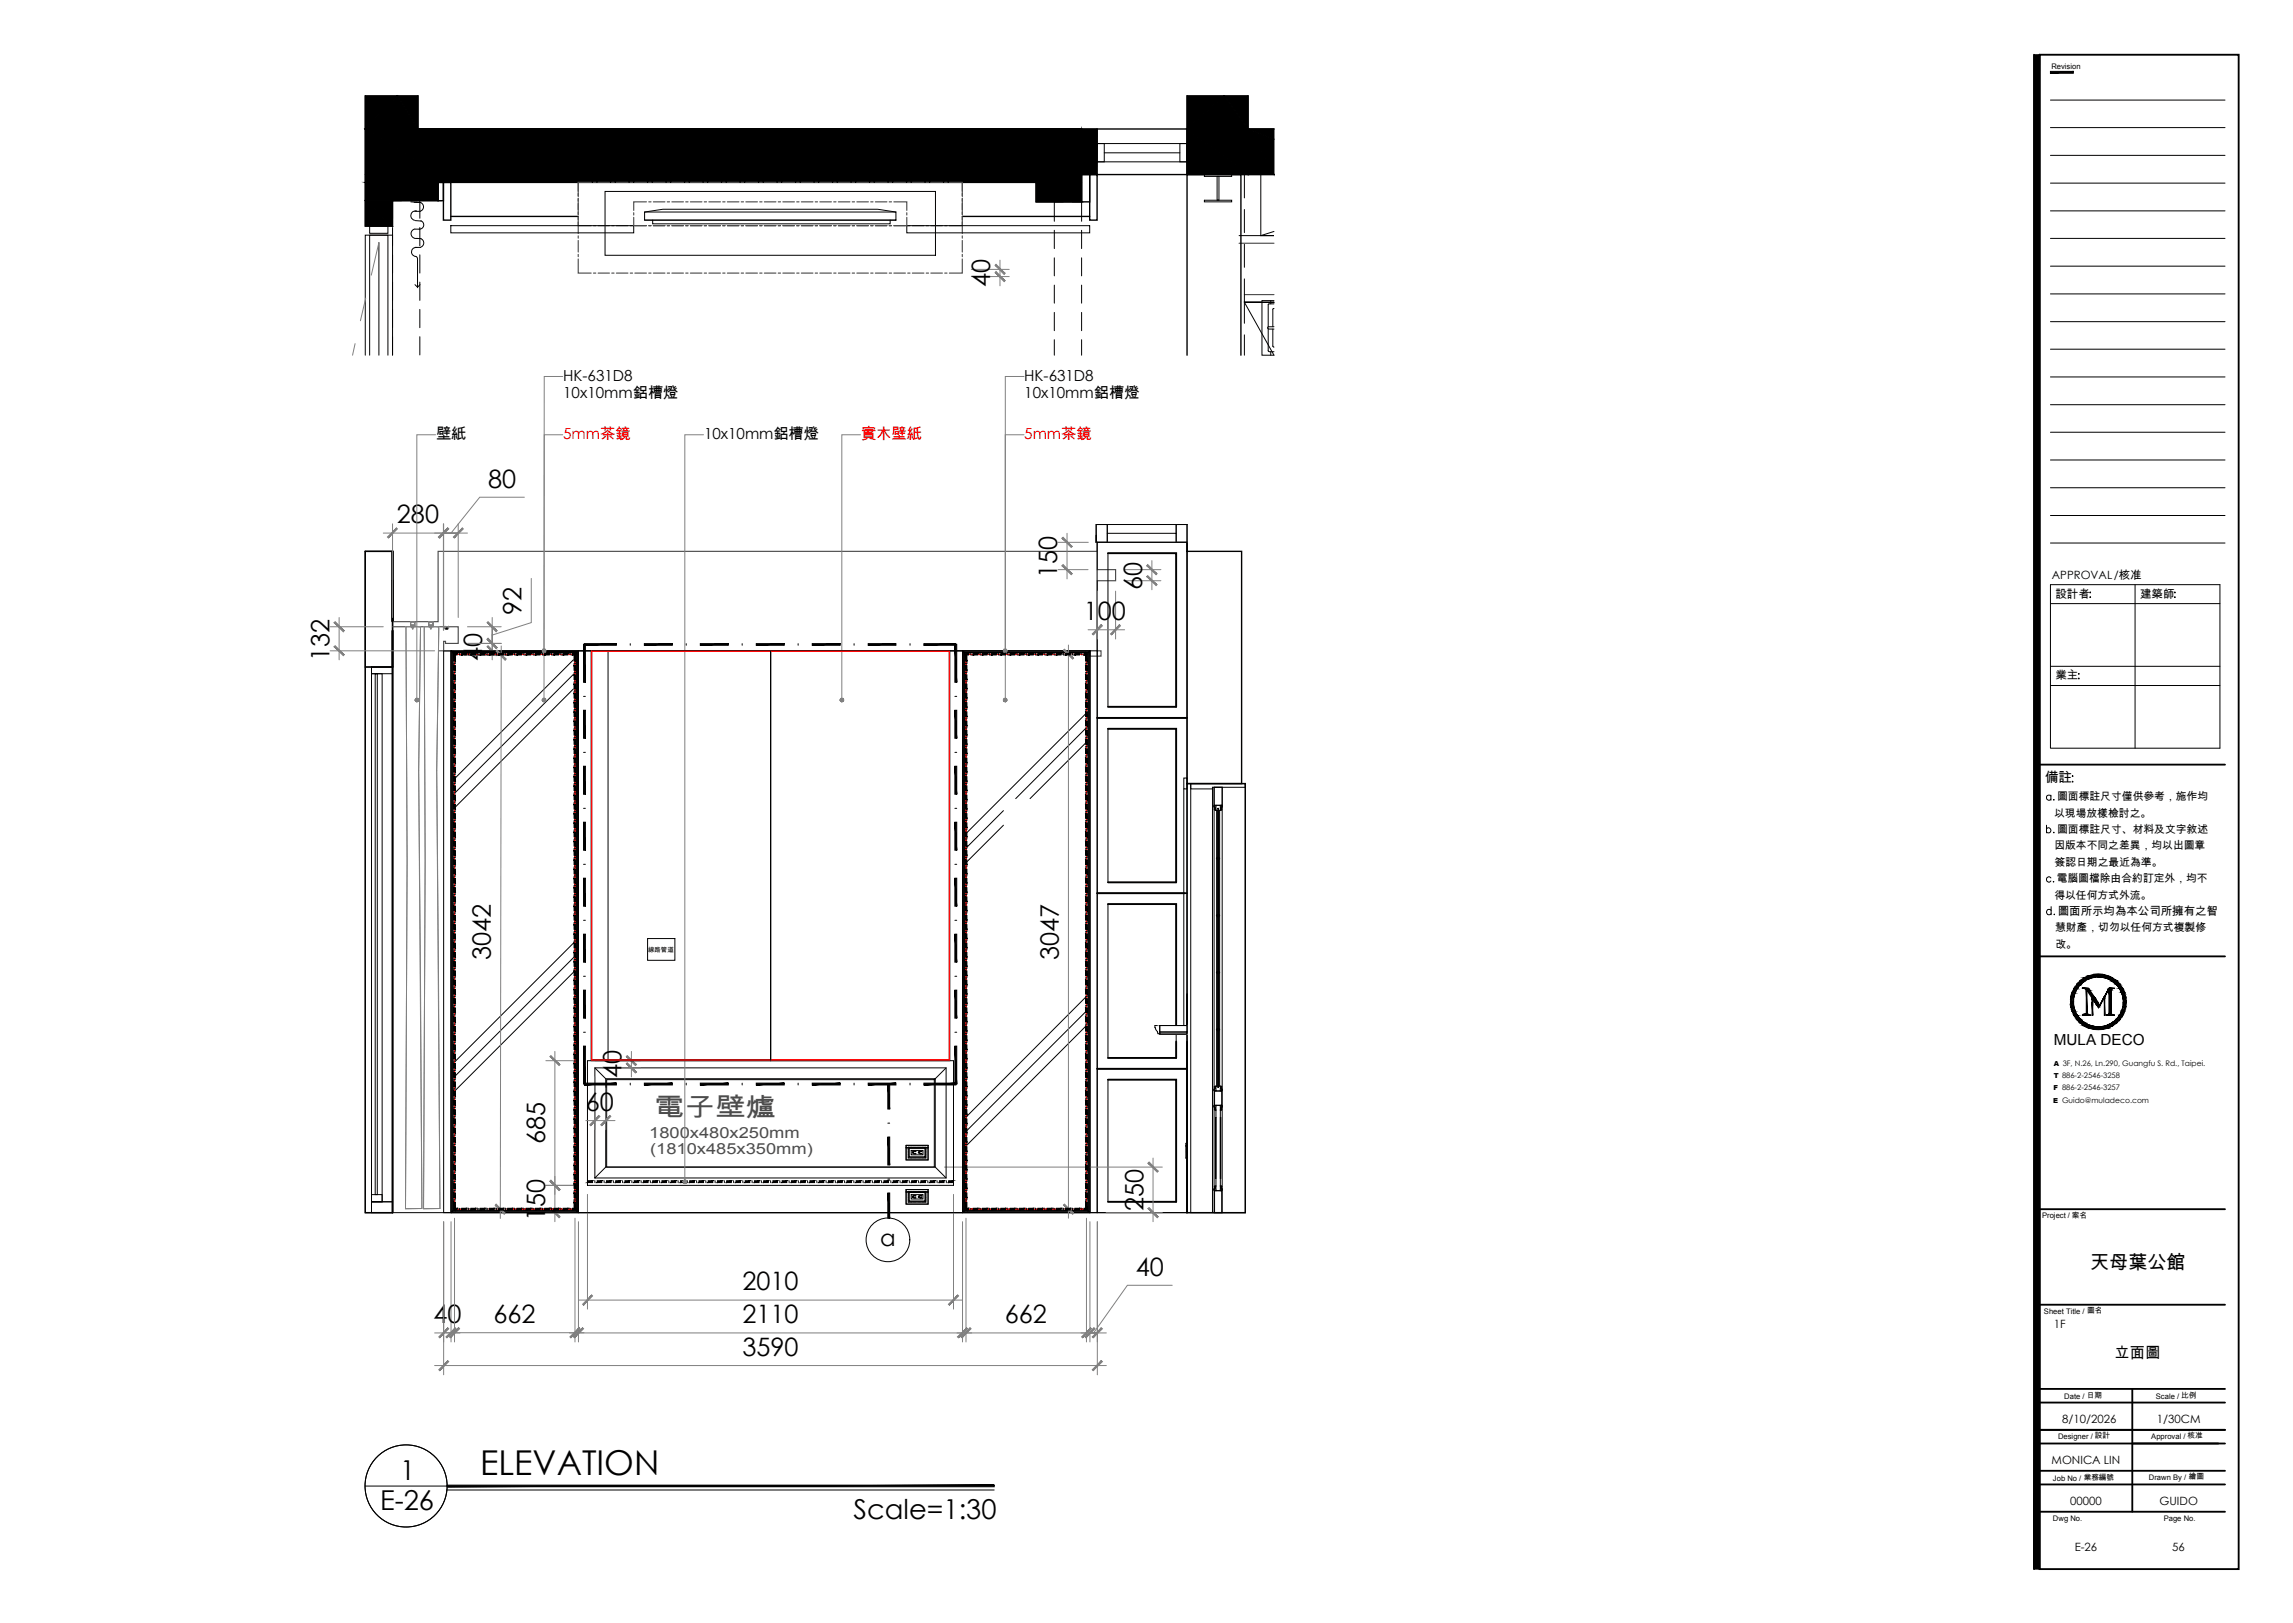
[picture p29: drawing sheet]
<svg xmlns="http://www.w3.org/2000/svg" width="420mm" height="297mm" viewBox="0 0 420 297" stroke-linecap="round" stroke-linejoin="round" font-family="sans-serif">
<defs><g id="words">
<text font-size="6.3" x="87.9" y="269.9">ELEVATION</text>
<g font-size="5">
<text x="73.3" y="270.9">1</text>
<text x="69.6" y="276.3">E-26</text>
<text x="156.3" y="278">Scale=1:30</text>
</g>
<text font-size="4.7" fill="#4c4c4c" x="119.7" y="204.3">電子壁爐</text>
<g font-size="4.6">
<text x="181.3" y="52.5" transform="rotate(-90 181.3 52.5)">40</text>
<text x="89.4" y="89.2">80</text>
<text x="72.7" y="95.7">280</text>
<text x="193.6" y="105.9" transform="rotate(-90 193.6 105.9)">150</text>
<text x="209.1" y="107.9" transform="rotate(-90 209.1 107.9)">60</text>
<text x="95.5" y="112.5" transform="rotate(-90 95.5 112.5)">92</text>
<text x="198.4" y="113.5">100</text>
<text x="60.3" y="121" transform="rotate(-90 60.3 121)">132</text>
<text x="88.3" y="121" transform="rotate(-90 88.3 121)">40</text>
<text x="89.9" y="175.8" transform="rotate(-90 89.9 175.8)">3042</text>
<text x="193.8" y="175.7" transform="rotate(-90 193.8 175.7)">3047</text>
<text x="113.8" y="197.3" transform="rotate(-90 113.8 197.3)">40</text>
<text x="107.3" y="203.3">60</text>
<text x="99.8" y="209.5" transform="rotate(-90 99.8 209.5)">685</text>
<text x="209.3" y="221.6" transform="rotate(-90 209.3 221.6)">250</text>
<text x="99.8" y="223.5" transform="rotate(-90 99.8 223.5)">150</text>
<text x="207.9" y="233.5">40</text>
<text x="135.9" y="236.2">2010</text>
<text x="79.4" y="242.1">40</text>
<text x="90.3" y="242.1">662</text>
<text x="135.9" y="242.1">2110</text>
<text x="184" y="242.1">662</text>
<text x="135.9" y="248.1">3590</text>
</g>
<text font-size="4.2" x="161.1" y="228.1">a</text>
<text font-size="3.5" x="382.7" y="232.3">天母葉公館</text>
<g font-size="2.8">
<text x="103.1" y="69.7">HK-631D8</text>
<text x="187.5" y="69.7">HK-631D8</text>
<text x="103.1" y="72.9">10x10mm鋁槽燈</text>
<text x="187.5" y="72.9">10x10mm鋁槽燈</text>
<text x="79.8" y="80.3">壁紙</text>
<text x="128.9" y="80.3">10x10mm鋁槽燈</text>
<text x="376" y="191.3">MULA DECO</text>
<text x="387.1" y="248.5">立面圖</text>
</g>
<g font-size="2.8" fill="#f00">
<text x="103.1" y="80.3">5mm茶鏡</text>
<text x="157.6" y="80.3">實木壁紙</text>
<text x="187.5" y="80.3">5mm茶鏡</text>
</g>
<g font-size="2.8" fill="#4c4c4c">
<text x="118.9" y="208.4">1800x480x250mm</text>
<text x="119" y="211.1">(1810x485x350mm)</text>
</g>
<text font-size="2.5" x="374.4" y="143.2">備註</text>
<g font-size="2.1">
<text x="375.7" y="106">APPROVAL/核准</text>
<text x="376.3" y="109.4">設計者</text>
<text x="391.8" y="109.4">建築師</text>
<text x="376.3" y="124.3">業主</text>
<text x="376.8" y="167.4">圖面所示均為本公司所擁有之智</text>
<text x="376" y="243.1">1F</text>
<text x="377.6" y="260.4">8/10/2026</text>
<text x="394.9" y="260.4">1/30CM</text>
<text x="375.6" y="267.9">MONICA LIN</text>
<text x="379" y="275.4">00000</text>
<text x="395.4" y="275.4">GUIDO</text>
<text x="379.8" y="283.8">E-26</text>
<text x="397.7" y="283.8">56</text>
</g>
<g font-size="2">
<text x="376.1" y="149.5">以現場放樣檢討之。</text>
<text x="376.6" y="146.5">圖面標註尺寸僅供參考，施作均</text>
<text x="376.1" y="155.4">因版本不同之差異，均以出圖章</text>
<text x="376.6" y="152.4">圖面標註尺寸、材料及文字敘述</text>
<text x="376.2" y="158.4">簽認日期之最近為準。</text>
<text x="376.5" y="161.4">電腦圖檔除由合約訂定外，均不</text>
<text x="376.1" y="164.5">得以任何方式外流。</text>
<text x="376.2" y="170.4">慧財產，切勿以任何方式複製修</text>
<text x="376.3" y="173.4">改。</text>
</g>
<g font-size="1.4">
<text x="375.6" y="12.6">Revision</text>
<text x="373.9" y="222.9">Project / 案名</text>
<text x="374.2" y="240.4">Sheet Title / 圖名</text>
<text x="377.9" y="256.1">Date / 日期</text>
<text x="394.7" y="256.1">Scale / 比例</text>
<text x="376.8" y="263.4">Designer / 設計</text>
<text x="393.9" y="263.4">Approval / 核准</text>
<text x="375.9" y="271">Job No / 業務編號</text>
<text x="393.4" y="270.8">Drawn By / 繪圖</text>
<text x="375.9" y="278.3">Dwg No.</text>
<text x="396.1" y="278.3">Page No.</text>
</g>
<g font-size="1.3">
<text x="376" y="197.3">T 886-2-2546-3258</text>
<text x="376" y="195.1">A 3F, N.26, Ln.290, Guangfu S. Rd., Taipei.</text>
<text x="375.9" y="201.8">E Guido@muladeco.com</text>
<text x="375.9" y="199.5">F 886-2-2546-3257</text>
</g>
<text font-size="1.2" x="118.7" y="174.2">線路管道</text>
</g></defs>
<!-- layer: I-ELEV252 -->
<g fill="none" stroke="#000" stroke-width=".18">
<path d="M200.7 97.9v-1.9h2v3.3h-1.8M200.7 97.9v1.4h.2h-.2zM200.7 97.9v1.4h.2M200.9 99.3h16.4v32.1h-16.4zM202.7 97.6h12.6v1.7M202.7 96v3.3M215.3 96h2v3.3h-2zM215.3 96h-14.6v1.9M217.3 96h-2v1.6M217.3 96v3.3h-16.4M82.6 119.1h23.3M82.6 119.1v102.8"/>
<path d="M82.6 119.1l.6 .6M82.7 119.2h23v102.6h-23zM82.9 119.4h22.7v102.2h-22.7zM83 119.5h22.5v102.1h-22.5zM83.2 119.7h22.2M83.2 119.7v101.6l-.6 .6M84.1 119.6v.3M85.8 119.6v.3M87.5 119.6v.3M89.2 119.6v.3M90.9 119.6v.3M92.6 119.6v.3"/>
<path d="M94.2 119.6v.3M95.9 119.6v.3M97.6 119.6v.3M99.3 119.6v.3M101 119.6v.3M102.7 119.6v.3M104.4 119.6v.3M105.9 119.1l-.6 .6v101.6M105.9 119.1v102.8M108.2 119.1h32.9v75h-32.9zM108.3 119.2h32.8v74.8h-32.8zM141.1 119.1h32.8v75h-32.8z"/>
<path d="M176.2 119.1l.7 .6v101.6M176.2 119.1v102.8M176.2 119.1h23.3M176.4 119.3h23v102.5h-23zM176.5 119.4h22.7v102.2h-22.7zM176.6 119.5h22.6v102.1h-22.6zM176.7 119.7h22.2M177.7 119.6v.3M179.4 119.6v.3M181.1 119.6v.3M182.8 119.6v.3M184.5 119.6v.3"/>
<path d="M186.2 119.6v.3M187.9 119.6v.3M189.6 119.6v.3M191.3 119.6v.3M193 119.6v.3M194.7 119.6v.3M196.4 119.6v.3M198.1 119.6v.3M198.9 119.7v101.6l.6 .6M199.5 119.1v102.8M199.5 119.1l-.6 .6M202.8 101.2h12.5v28.2h-12.5z"/>
<path d="M66.9 122.1h5v99.8h-5zM68 122.1h3.9v1.2h-3.9zM68 123.3h2v96.6h-2zM68 122.1h3.9v97.8h-3.9zM68.7 123.3h.4v95.3h-.4zM83 121.4h.4M83 123.1h.4M83 124.8h.4M83 126.5h.4M83 128.2h.4M83 129.9h.4M83 131.6h.4"/>
<path d="M83 133.3h.4M83 134.9h.4M83 136.6h.4M83 138.3h.4M105 120.8l-21.8 21.7M105 123.4l-21.8 21.8M105 126.1l-21.8 21.8M105.1 121.4h.3M105.1 123.1h.3M105.1 124.8h.3M105.1 126.5h.3M105.1 128.2h.3"/>
<path d="M105.1 129.9h.3M105.1 131.6h.3M105.1 133.3h.3M105.1 134.9h.3M105.1 136.6h.3M105.1 138.3h.3M176.7 121.4h.3M176.7 123.1h.3M176.7 124.8h.3M176.7 126.5h.3M176.7 128.2h.3M176.7 129.9h.3"/>
<path d="M176.7 131.6h.3M176.7 133.3h.3M176.7 134.9h.3M176.7 136.6h.3M176.7 138.3h.3M198.7 121.4h.4M198.7 123.1h.4M198.7 124.8h.4M198.7 126.5h.4M198.7 128.2h.4M198.7 129.9h.4M198.7 131.6h.4"/>
<path d="M198.7 133.3h.4M198.7 134.9h.4M198.7 136.6h.4M198.7 138.3h.4M198.9 130.5l-22 22.1M198.9 133.2l-12.9 13M198.9 135.8l-10.3 10.4M200.9 131.4h16.4v32.1h-16.4zM202.8 133.4h12.5v28.1h-12.5zM83 140h.4M83 141.7h.4M83 143.4h.4"/>
<path d="M83 145.1h.4M83 146.8h.4M83 148.5h.4M83 150.2h.4M83 151.9h.4M83 153.6h.4M83 155.3h.4M83 157h.4M83 158.7h.4M105.1 140h.3M105.1 141.7h.3M105.1 143.4h.3"/>
<path d="M105.1 145.1h.3M105.1 146.8h.3M105.1 148.5h.3M105.1 150.2h.3M105.1 151.9h.3M105.1 153.6h.3M105.1 155.3h.3M105.1 157h.3M105.1 158.7h.3M176.7 140h.3M176.7 141.7h.3M176.7 143.4h.3"/>
<path d="M176.7 145.1h.3M176.7 146.8h.3M176.7 148.5h.3M176.7 150.2h.3M176.7 151.9h.3M176.7 153.6h.3M176.7 155.3h.3M176.7 157h.3M176.7 158.7h.3M183.7 148.4l-6.8 6.8M183.7 151l-6.8 6.9M198.7 140h.4"/>
<path d="M198.7 141.7h.4M198.7 143.4h.4M198.7 145.1h.4M198.7 146.8h.4M198.7 148.5h.4M198.7 150.2h.4M198.7 151.9h.4M198.7 153.6h.4M198.7 155.3h.4M198.7 157h.4M198.7 158.7h.4M216.7 142.4h.6v2h-.6z"/>
<path d="M216.7 144.4v43.3M222.3 147.8h.1M222.3 147.4l-.1 .1 .1 .2M222.3 147.5l.1 .2M222.3 148l.1 .1M222.4 147.4h.2v.1h-.2M222.4 147.7l.1 .1M222.4 148.1h.2M222.4 148.2l.1 .1 .1-.1M222.4 147.9v.1M222.5 147.8l-.1 .3M222.7 148.3v50.5"/>
<path d="M222.8 157l-.1 .1 .1 .2M222.9 157.1v.1M222.9 148.3v8.8M222.9 157.2v10.2M223.1 157v.1M223.1 157.1v.1M223.1 157.2l.1 10.2M223.2 157l.1 .1-.1 .2M223.2 148.3l-.1 8.7M223.3 148.3v50.5M223.4 148.2v.1l.2-.1M223.5 147.8l.1 .3"/>
<path d="M223.6 148.1h-.2M223.6 147.9v.1M223.6 147.7l-.1 .1M223.6 147.9h.1M223.6 148v.1M223.7 147.5l-.1 .2M223.7 147.4l.1 .1-.1 .2M223.7 147.4h-.3v.1h.3M223.7 147.8h-.1M83 160.3h.4M83 162h.4M83 163.7h.4"/>
<path d="M83 165.4h.4M83 167.1h.4M83 168.8h.4M83 170.5h.4M83 172.2h.4M83 173.9h.4M83 175.6h.4M83 177.3h.4M83 179h.4M105.1 160.3h.3M105.1 162h.3M105.1 163.7h.3"/>
<path d="M105.1 165.4h.3M105.1 167.1h.3M105.1 168.8h.3M105.1 170.5h.3M105.1 172.2h.3M105.1 173.9h.3M105.1 175.6h.3M105.1 177.3h.3M105.1 179h.3M105.3 172.3l-22.1 22.1M105.3 175l-22.1 22M105.3 177.7l-22.1 22"/>
<path d="M118.6 171.8h5v4h-5zM176.7 160.3h.3M176.7 162h.3M176.7 163.7h.3M176.7 165.4h.3M176.7 167.1h.3M176.7 168.8h.3M176.7 170.5h.3M176.7 172.2h.3M176.7 173.9h.3M176.7 175.6h.3M176.7 177.3h.3"/>
<path d="M176.7 179h.3M198.7 160.3h.4M198.7 162h.4M198.7 163.7h.4M198.7 165.4h.4M198.7 167.1h.4M198.7 168.8h.4M198.7 170.5h.4M198.7 172.2h.4M198.7 173.9h.4M198.7 175.6h.4M198.7 177.3h.4"/>
<path d="M198.7 179h.4M200.9 163.5h16.4v32.1h-16.4zM202.8 165.5h12.5v28.1h-12.5zM222.8 167.4l-.1 .2 .1 .1M222.8 177.8l-.1 .2 .1 .1M222.9 167.4h.1l-.1 .1M222.9 167.7v10.3M222.9 167.5v.1M222.9 177.9v.2M222.9 167.6l.1 .2-.1-.1M222.9 178.1v10.2M223.1 167.5v.1"/>
<path d="M223.1 177.9v.1M223.1 178v.1M223.1 167.6v.2l.1-.1M223.1 178.1l.1 10.2M223.2 167.4l.1 .2-.1 .1M223.2 177.8l.1 .2-.1 .1M223.2 167.4h-.1v.1M223.2 167.7l-.1 10.3M83 180.7h.4M83 182.4h.4M83 184.1h.4M83 185.7h.4"/>
<path d="M83 187.4h.4M83 189.1h.4M83 190.8h.4M83 192.5h.4M83 194.2h.4M83 195.9h.4M83 197.6h.4M83 199.3h.4M105.1 180.7h.3M105.1 182.4h.3M105.1 184.1h.3M105.1 185.7h.3"/>
<path d="M105.1 187.4h.3M105.1 189.1h.3M105.1 190.8h.3M105.1 192.5h.3M105.1 194.2h.3M105.1 195.9h.3M105.1 197.6h.3M105.1 199.3h.3M108.9 195.4l2 2M111.1 197.6h60v16h-60zM173.2 195.4l-2 2M176.7 180.7h.3"/>
<path d="M176.7 182.4h.3M176.7 184.1h.3M176.7 185.7h.3M176.7 187.4h.3M176.7 189.1h.3M176.7 190.8h.3M176.7 192.5h.3M176.7 194.2h.3M176.7 195.9h.3M176.7 197.6h.3M176.7 199.3h.3M198.7 180.7h.4"/>
<path d="M198.7 182.4h.4M198.7 184.1h.4M198.7 185.7h.4M198.7 187.4h.4M198.7 189.1h.4M198.7 190.8h.4M198.7 192.5h.4M198.7 194.2h.4M198.7 195.9h.4M198.7 197.6h.4M198.7 199.3h.4M198.9 182.4l-22 22.1"/>
<path d="M198.9 185l-22 22.1M198.9 187.7l-22 22M200.9 195.6h16.4v26.3h-16.4zM202.8 197.6h12.5v22.3h-12.5zM211.4 187.7h.9v1.6l-.3-.1-.1-.4-.5-.7zM222.3 199.3h.1M222.4 198.9l-.1 .1M222.4 199.2l-.1 .1M222.4 199v.2M222.4 198.9l.1 .3M222.4 198.9h.2M222.5 199.2l-.2 .3h.3v.2l-.4-.1 .1-.3"/>
<path d="M222.6 198.9l-.2 .1M222.8 188.3l-.1 .1 .1 .2M222.9 188.3l.1-.1-.1 .2M222.9 188.6v10.2M222.9 188.4l.1 .3-.1-.1M223 198.8h-.4v.9h.8v-.9h-.3M223.1 188.4v.1M223.1 188.5v.2l.1-.1M223.2 188.3l.1 .1-.1 .2M223.2 188.3l-.1-.1v.2M223.2 188.6v10.2M223.6 198.9a.31 .31 0 0 0-.1 .3 .31 .31 0 0 0 .2 .3v.1"/>
<path d="M223.6 199l-.2-.2h.2v.2M223.6 199l.1 .3M223.7 199.5h-.3v.2h.3M223.7 199.3l.1 .2-.1 .2M68 219.9h3.9v2h-3.9zM68 218.6h2v1.3h-2zM83 201h.4M83 202.7h.4M83 204.4h.4M83 206.1h.4M83 207.8h.4M83 209.5h.4"/>
<path d="M83 211.1h.4M83 212.8h.4M83 214.5h.4M83 216.2h.4M83 217.9h.4M83 219.6h.4M105.1 201h.3M105.1 202.7h.3M105.1 204.4h.3M105.1 206.1h.3M105.1 207.8h.3M105.1 209.5h.3"/>
<path d="M105.1 211.1h.3M105.1 212.8h.3M105.1 214.5h.3M105.1 216.2h.3M105.1 217.9h.3M105.1 219.6h.3M108.9 216.1v.3M110.6 216.1v.3M110.9 213.6l-2 2M112.3 216.1v.3M114 216.1v.3M115.7 216.1v.3"/>
<path d="M117.4 216.1v.3M119.1 216.1v.3M120.8 216.1v.3M122.5 216.1v.3M124.1 216.1v.3M125.8 216.1v.3M127.5 216.1v.3M129.2 216.1v.3M130.9 216.1v.3M132.6 216.1v.3M134.3 216.1v.3M136 216.1v.3"/>
<path d="M137.7 216.1v.3M139.4 216.1v.3M141.1 216.1v.3M142.8 216.1v.3M144.5 216.1v.3M146.2 216.1v.3M147.9 216.1v.3M149.5 216.1v.3M151.2 216.1v.3M152.9 216.1v.3M154.6 216.1v.3M156.3 216.1v.3"/>
<path d="M158 216.1v.3M159.7 216.1v.3M161.4 216.1v.3M163.1 216.1v.3M164.8 216.1v.3M165.9 209.6h4v2.7h-4zM165.9 210.1h3.8M165.9 210h3.8M165.9 217.7h4v2.7h-4zM165.9 218.2h3.8M165.9 218.1h3.8M166.1 210v.1"/>
<path d="M166.1 218.1v.1M166.3 211.8l.1 .1M166.3 219.9l.1 .1M166.3 210.2v.4M166.3 210.6v.4M166.3 211.1v.4M166.3 211.6v.1M166.3 218.3v.1M166.3 218.5v.1M166.3 218.7v.2M166.3 219v.4M166.3 219.4v.4"/>
<path d="M166.4 210.1h3v1.7h-3zM166.4 218.2h3v1.7h-3zM166.4 211.9h.2M166.4 210.1h3v1.6h-3zM166.4 218.3h3v1.5h-3zM166.5 216.1v.3M166.6 210h-.3v.1M166.6 218h-.3v.2M166.7 211.9h.3M166.7 210h.3M166.7 218h.3M166.8 210.6h2.2v.8h-2.2z"/>
<path d="M166.8 218.6h2.2v.8h-2.2zM167.1 211.9h.2M167.1 210h.2M167.1 218h.2M167.2 210.8h.1M167.2 211h.1M167.2 219h.1M167.2 210.9h.1M167.2 210.9l-.2-.1v.2h.2M167.2 219.1h.1M167.2 219v.1M167.2 219h-.2v.1h.2"/>
<path d="M167.2 210.9v.1M167.3 210.7l.4 .1zM167.3 218.8l.4 .1zM167.3 211.1l.4 .1zM167.3 219.2l.4 .1zM167.4 211.9h.1M167.4 210h.1M167.4 218h.1M167.6 211.9h.2M167.6 210h.2M167.6 218h.2M167.8 211.9h.2"/>
<path d="M167.8 210h.2M167.8 218h.2M168 211.9h.2M168 210h.2M168 218h.2M168.2 216.1v.3M168.3 210.8v.1M168.3 211h.1M168.3 210.8h-.2v.2h.2M168.3 210.8h.1M168.3 219h-.2v.1h.2M168.3 219h.1"/>
<path d="M168.3 210.9h.1M168.3 210.9v.1M168.3 219v.1M168.3 219.1h.1M168.3 211.9h.1M168.3 210h.1M168.3 218h.1M168.4 210.7l.4 .1zM168.4 211.1l.4 .1zM168.4 218.8l.4 .1zM168.4 219.2l.4 .1zM168.5 211.9h.2"/>
<path d="M168.5 210h.2M168.5 218h.2M168.8 211.9h.3M168.8 210h.3M168.8 218h.3M169.2 211.9h.2M169.2 210h.2M169.2 218h.2M169.4 210l.1 .1M169.4 218l.1 .2M169.5 211.8l-.1 .1M169.5 219.9l-.1 .1"/>
<path d="M169.5 210.2v.4M169.5 210.6v.4M169.5 211.1v.4M169.5 211.6v.1M169.5 218.3v.1M169.5 218.5v.1M169.5 218.7v.2M169.5 219v.4M169.5 219.4v.4M169.7 210v.1M169.7 218.1v.1M169.7 210.1h.2"/>
<path d="M169.7 210h.2M169.7 218.2h.2M169.7 218.1h.2M169.9 216.1v.3M169.9 209.6v2.7h-4v-2.2M169.9 217.7v2.7h-4v-2.2M169.9 209.6h-4v.5M169.9 217.7h-4v.5M171.2 213.6l2 2M171.6 216.1v.3M173.3 216.1v.3M176.7 201h.3"/>
<path d="M176.7 202.7h.3M176.7 204.4h.3M176.7 206.1h.3M176.7 207.8h.3M176.7 209.5h.3M176.7 211.1h.3M176.7 212.8h.3M176.7 214.5h.3M176.7 216.2h.3M176.7 217.9h.3M176.7 219.6h.3M198.7 201h.4"/>
<path d="M198.7 202.7h.4M198.7 204.4h.4M198.7 206.1h.4M198.7 207.8h.4M198.7 209.5h.4M198.7 211.1h.4M198.7 212.8h.4M198.7 214.5h.4M198.7 216.2h.4M198.7 217.9h.4M198.7 219.6h.4M222.3 202.6l.1 .1"/>
<path d="M222.3 217.6l-.1 .3h.4v-.1h-.2M222.3 202.6v.1M222.3 217.5v.1M222.3 202.3l-.1 .1 .1 .2M222.3 202.4v.2l.2 .1M222.4 202.3h.2v.1h-.2M222.4 217.4l-.1 .1M222.4 217.6l-.1 .2M222.4 217.3v.2M222.4 202.9v.2M222.4 203.1l.1 .1 .1-.1M222.4 202.8v.1"/>
<path d="M222.5 202.7l-.1 .3 .2 .1M222.5 217.5l-.1 .1M222.6 217.1l-.2 .1M222.6 217.1l-.1-.1-.2 .2 .2 .1v.2M223.4 203.1v.1l.2-.1M223.5 217.5l.1 .1M223.6 217.2l-.1 .3M223.6 203l-.2 .1M223.6 217.2l-.2-.2 .2 .1v.1M223.6 217.3v.1M223.6 202.8v.1M223.6 217.6l.1 .2"/>
<path d="M223.6 202.8h.1M223.6 217.4v.1M223.6 217.4l.1 .2M223.6 202.9v.2M223.7 202.4v.1a.28 .28 0 0 0-.2 .2 .28 .28 0 0 0 .1 .3M223.7 202.3l.1 .1-.1 .2M223.7 202.3h-.3v.1h.3M223.7 217.8h-.3v.1h.3M223.7 217.6l.1 .1-.1 .2M223.7 202.7h-.1M82.6 221.9h23.3M83 221.3h22.3"/>
<path d="M84.1 221.1v.4M85.8 221.1v.4M87.5 221.1v.4M89.2 221.1v.4M90.9 221.1v.4M92.6 221.1v.4M94.2 221.1v.4M95.9 221.1v.4M97.6 221.1v.4M99.3 221.1v.4M101 221.1v.4M102.7 221.1v.4"/>
<path d="M104.4 221.1v.4M105.3 221.3l.6 .6M166.4 220h.2M166.7 220h.3M167.1 220h.2M167.4 220h.1M167.6 220h.2M167.8 220h.2M168 220h.2M168.3 220h.1M168.5 220h.2M168.8 220h.3"/>
<path d="M169.2 220h.2M176.2 221.9h23.3M176.9 221.3l-.7 .6M176.9 221.3h22.2M177.7 221.1v.4M179.4 221.1v.4M181.1 221.1v.4M182.8 221.1v.4M184.5 221.1v.4M186.2 221.1v.4M187.9 221.1v.4M189.6 221.1v.4"/>
<path d="M191.3 221.1v.4M193 221.1v.4M194.7 221.1v.4M196.4 221.1v.4M198.1 221.1v.4"/>
</g>
<g fill="none" stroke="#000" stroke-width=".34">
<path d="M217.3 99.3v1.6M71.9 100.9v12.9zM71.9 100.9v12.9M71.9 115.4v106.5M202.8 101.2h12.5v28.2h-12.5M200.9 131.4h16.4M202.8 133.4h12.5v28.1h-12.5M200.9 163.5h16.1M202.8 165.5h12.5v23.8M200.9 195.6h16.4M202.8 197.6h12.5v22.3h-12.5M215.3 190.6v3h-12.5"/>
<path d="M217.3 181.9v7.4M217.3 190.6v31.3M217.2 209.7h.1M217.3 210.4h.1M217.3 210.8h.1M217.3 210.5v.3M217.3 210.5h.1M217.3 210.7h.1M217.3 210.5l-.1-1.2v2.6l.1-1.1M217.3 211.8h.1M217.3 209.5h.1"/>
</g>
<!-- layer: I-ELEV2 -->
<path d="M200.9 99.3v1.6h-120.7v12.9h-8.3M217.4 99.3h-16.5v5h3.3v2h-3.3v12.8h.7v1h-2.1v-1h-119.4M71.9 114.7h6.6v-.9h.8v.9h4.6v3.1h-2.3v-.4h-.4v1.7h3.2" fill="none" stroke="#4c4c4c" stroke-width=".21"/>
<!-- layer: I-ELEV1 -->
<path d="M66.9 100.9h5v121h-5zM66.9 100.9h5v21.2h-5zM217.3 100.9h10v42.5h-10zM217.3 143.4h10.7v78.5h-10.7z" fill="none" stroke="#000" stroke-width=".25"/>
<!-- layer: I-ELEV4 -->
<path d="M66.9 221.9h161.1" fill="none" stroke="#000" stroke-width=".18"/>
<!-- layer: I-ELEV5 -->
<path d="M212.3 187.7h5" fill="none" stroke="#fff" stroke-width=".18"/>
<g fill="#fff" stroke="#fff" stroke-width=".18">
<path d="M212.3 189.3l5-1.6v1.6zM212.3 187.7v1.6l5-1.6z"/>
<path d="M212.3 187.7v1.6h5zM212.3 187.7h5v1.6z"/>
</g>
<g fill="none" stroke="#000" stroke-width=".18">
<path d="M81.2 119.1h1.4v102.8h-1.4zM82.6 119.1h116.9v102.8h-116.9zM105.9 119.1h70.3v102.8h-70.3zM199.5 119.1h1.4v102.8h-1.4zM218 143.4h10v.7h-6v.3h-4zM218 143.4h10v78.5h-10zM222 144.1v77.8M222.3 144.1h1.5v77.8h-1.5zM222.3 144.1h1.5v3.3h-1.5zM222.6 147.4h.8v.9h-.8zM223 147.9h.1v51.1h-.1zM107.6 194.1h67v22.8h-67z"/>
<path d="M108.9 195.4h64.3v20.2h-64.3zM110.9 197.4h60.3v16.2h-60.3zM212.3 187.7h5v1.6h-5zM212.3 187.7h5v1.2h-5zM212.3 188.9h5v.4h-5zM222.4 199.7h1.3v2.6h-1.3zM222.4 217.9h1.3v4h-1.3zM222.5 204.5l.1 11.2zM222.6 202.3h.8v15.6h-.8zM223.4 204.5l.1 11.2z"/>
</g>
<!-- layer: I-WALL -->
<g fill="none" stroke="#000" stroke-width=".18">
<path d="M81.4 115l.2 .1M81.5 114.9h.1M81.5 114.8h.1M81.5 115h.1M81.5 114.8h.6M81.5 114.8v.1M81.6 115.1h.2M81.6 115h.3M81.7 114.9h.2M82.1 115l-.3 .1M82.1 114.9h.1M82.1 114.8h.1"/>
<path d="M82.1 115h.1M82.1 114.8v.1"/>
<circle cx="81.6" cy="114.9" r=".06"/>
<circle cx="82" cy="114.9" r=".06"/>
</g>
<path d="M81.5 115h.1M82.1 115h.1M82.1 114.7h-.7v.3v-.3h.7v.3M82.2 114.7v.3" fill="none" stroke="#808080" stroke-width=".18"/>
<!-- layer: I-ELEV6 -->
<g fill="#fff" stroke="#fff" stroke-width=".18">
<path d="M74.3 114.7h2.1l-1.9 42.9z"/>
<path d="M77.7 114.7h2l-1.9 42.9z"/>
<path d="M76.8 127.9l-.1 13.1-2.2 16.6zM76.7 141l-2.2 16.6 2.4 15.9zM74.5 157.6l2.4 15.9-2.7 47.7zM76.9 173.5l-2.7 47.7h3z"/>
<path d="M76.4 114.7l.6 .1-2.5 42.8zM77 114.8l-2.5 42.8 2.3-29.7z"/>
<path d="M80.2 127.9l-.2 13.1-2.2 16.6zM80 141l-2.2 16.6 2.4 15.9zM77.8 157.6l2.4 15.9-2.7 47.7zM80.2 173.5l-2.7 47.7h3z"/>
<path d="M79.7 114.7l.6 .1-2.5 42.8zM80.3 114.8l-2.5 42.8 2.4-29.7z"/>
</g>
<g fill="none" stroke="#808080" stroke-width=".18">
<path d="M74.3 114.7l2.7 .1-.3 26.2 .5 80.2h-3l.3-63.6zM75.2 113.8h.8v.9h-.2v-.1h.1v-.7l-.3-.1-.4 .1v.7h.2v.1h-.2zM75.2 114.5h.3l-.1 .3M75.3 114.5v-.2h.6v.3l-.3-.1v.3h.1M75.4 114.8l.1 .2M75.5 114.8h.2M75.5 114.8v.1M75.6 114.9h.1M75.6 115.1h.1M75.6 114.9v.2M75.6 114.8v.1M75.7 114.8l-.1 .2"/>
<path d="M75.7 114.8h.1M77.7 114.7l2.6 .1-.3 26.2 .5 80.2h-3l.3-63.6zM78.5 113.8h.8v.9h-.2v-.1h.1v-.7l-.3-.1-.4 .1v.7h.2v.1h-.2zM78.5 114.5h.4v.3h-.2M78.6 114.5v-.2h.6v.2h-.1M78.8 114.8v.2M78.9 114.9v.2M78.9 114.9h.1M78.9 115.1h.1M79 114.8l-.1 .1M79 114.8h-.2v.1M79 114.8h.1"/>
<path d="M79 114.8l-.1 .2M79.1 114.5h-.2v.3h.2"/>
</g>
<!-- layer: K-EQUIP -->
<g fill="none" stroke="#000" stroke-width=".18">
<path d="M232.2 55.8v4M232.2 59.8l-.1 .2 .1 .2M232.3 59.8h.9M232.3 55.6l-.1 .2M232.4 55.6h.8M232.6 55v.6M233.2 55h-2.2v10h2.2M233.2 56.5l-.2 .1v3.2M232.2 64.2l.1 .1M232.2 60.2v4M232.3 60.2h.9M232.4 64.4h.8"/>
<path d="M232.6 64.4v.6M233 60.2v3.1l.2 .2M233.2 63.5h.1"/>
</g>
<path d="M230.8 31.9v11.2h2.4h-6.3M227.8 55.3l5.4 9.7M233.2 55.3h-5.4h5.4M233.2 42.4l-2.4 .7" fill="none" stroke="#000" stroke-width=".18"/>
<!-- layer: j -->
<path d="M226.9 44.5h6.3M227.8 53.9h5.4" fill="none" stroke="#4c4c4c" stroke-width=".21"/>
<path d="M227.8 31.9v4.3M227.8 38.3v4.3M227.8 51v4.3h3.2M227.8 44.7v4.2M227.8 55.1v4.1M233.1 55.3h.1M227.8 61.3v3.7" fill="none" stroke="#000" stroke-width=".18"/>
<!-- layer: DS-DRAPERY -->
<g fill="none" stroke="#000" stroke-width=".18">
<path d="M75.2 36.9l1.8 .2-1.2-.1M75.9 38.7h1M76.3 38.6a.87 .87 0 0 0-1.1 .7 .87 .87 0 0 0 .7 1M76.3 37h.1M77 37.1a.83 .83 0 0 1 .5 .8 .83 .83 0 0 1-.6 .8M75.9 43.6l1.2 .1M75.9 41.9a.87 .87 0 0 0-.6 .8 .87 .87 0 0 0 .6 .9M76 41.9h.9M76 52.1l.4 .5M76 40.4l1.1 .1M76.4 43.6h-.1M76.4 45.3a.85 .85 0 0 0-1.1 .8 .85 .85 0 0 0 1 .9l.1 .3"/>
<path d="M76.4 47.3v5.3l.5-.5M77 43.7a.83 .83 0 0 1 .6 .8 .83 .83 0 0 1-.6 .8h-1M77 40.4a.78 .78 0 0 1 .6 .9 .78 .78 0 0 1-.9 .6"/>
</g>
<!-- layer: S-BEAM -->
<g fill="none" stroke="#000" stroke-width=".18">
<path d="M73.5 36.7h-1.6v3.2M75.2 36.7h1.7v3.2M194.7 36.9h-1.7v3.6M196.3 36.9h1.7v3.6M71.9 41.6v3.4M71.9 46.6v3.4M71.9 51.6v3.4M71.9 56.6v3.4M76.9 41.6v3.4M76.9 46.6v3.4M76.9 51.6v3.4M76.9 56.6v3.4"/>
<path d="M193 42.1v3.4M193 47.2v3.3M193 52.2v3.3M193 57.2v3.3M198 42.1v3.4M198 47.2v3.3M198 52.2v3.3M198 57.2v3.3M71.9 61.6v3.4M76.9 61.6v3.4M193 62.2v2.8M198 62.2v2.8"/>
</g>
<!-- layer: I-WALL-HATCH -->
<path d="M66.9 23.6h131.1zM189.7 36.9h8.3M217.3 31.9h15.9M217.5 23.6h-.2h15.9" fill="none" stroke="#000" stroke-width=".18"/>
<g fill="#000" stroke="#000" stroke-width=".18">
<path d="M72.8 17.5h3.7v6.1zM224.1 17.5h4.4v6.1zM228.5 23.6h4.7v1.9z"/>
<path d="M66.9 17.5h5.9l-5.9 6.1zM72.8 17.5l-5.9 6.1h9.6z"/>
<path d="M217.3 17.5h6.8l-6.8 6.1zM217.3 23.6h11.2l-4.4-6.1z"/>
<path d="M66.9 36.7l5 4.7v-4.7zM66.9 36.7l5 4.7h-5z"/>
<path d="M66.9 23.6l13.3 8.3v-8.3zM66.9 23.6l13.3 8.3h-13.3z"/>
<path d="M66.9 31.9l13.3 1.5v-1.5zM66.9 31.9l13.3 1.5h-13.3z"/>
<path d="M66.9 33.4l13.3 3.3v-3.3zM66.9 33.4l13.3 3.3h-13.3z"/>
<path d="M80.2 23.6l117.8 8.3v-8.3zM80.2 23.6l117.8 8.3h-117.8z"/>
<path d="M80.2 31.9l117.8 1.5v-1.5zM80.2 31.9l117.8 1.5h-117.8z"/>
<path d="M189.7 33.4l8.3 3.5v-3.5zM189.7 33.4l8.3 3.5h-8.3z"/>
<path d="M198 23.6l2.8 8.3 .1-8.3zM198 23.6l2.8 8.3h-2.8z"/>
<path d="M217.3 23.6l11.2 8.3v-8.3zM217.3 23.6l11.2 8.3h-11.2z"/>
<path d="M228.5 23.6l4.7 8.3h-4.7zM228.5 23.6l4.7 8.3v-6.4z"/>
</g>
<!-- layer: I-WALL -->
<g fill="none" stroke="#000" stroke-width=".25">
<path d="M66.9 17.5v6.1h9.6v-6.1M217.3 17.5v6.1h11.2v-6.1M66.9 23.6h13.3v13.1h-8.3v4.7h-5zM80.2 23.6h117.8v13.3h-8.3v-3.5h-109.5zM80.2 33.4h1v3.3h-1zM81.2 33.4h1.3v6.9h-1.3zM82.5 39.6h23.4M176.2 39.6h23.3M198 23.6h2.9l-.1 8.3h-2.8zM198 31.9h1.5v5h-1.5zM199.5 31.9h1.4v8.4h-1.4zM200.9 23.6h16.4v8.3h-16.5z"/>
<path d="M217.3 23.6h11.2v8.3h-11.2zM233.2 23.6h-4.7v8.3h4.7M217.3 65v-33.1h9.9v33.1"/>
</g>
<!-- layer: I-WINDOW -->
<path d="M200.8 26.3h16.5v3.3h-16.5zM200.9 26.3h1.3v3.3h-1.4zM202.2 28h13.8M216 26.3h1.3v3.3h-1.3zM220.5 31.9h5v.4h-5zM220.5 36.6h5v.3h-5zM222.8 32.3h.4v4.3h-.4zM66.9 65v-22h5v22" fill="none" stroke="#000" stroke-width=".18"/>
<!-- layer: WALL1 -->
<path d="M67.7 41.4h3.3v1.3h-3.3zM69.4 44.4v20.6M67.7 65v-22h3.3v22" fill="none" stroke="#000" stroke-width=".18"/>
<!-- layer: I-WINDOW -->
<path d="M67 54.6l-1 4.1M69.4 44.4l-1.4 6M65 62.9l-.5 2.1" fill="none" stroke="#808080" stroke-width=".18"/>
<!-- layer: I-FURN-LOOSE -->
<path d="M110.8 35h60.5v11.7h-60.5zM118 38.8h46v1.5h-46zM118 38.8l3.4-.5h39.3l3.3 .5M118 40.3h46M119.5 40.3v.7h43.5v-.7" fill="none" stroke="#000" stroke-width=".18"/>
<!-- layer: I-FURN-MLWK-H -->
<g fill="none" stroke="#4c4c4c" stroke-width=".21">
<path d="M105.9 35v-1.6h2.3h-2.3v2.6M105.9 39.7v1.6h2.3M105.9 35.4v.4M105.9 36.3v3.1M105.9 39.8v.4M108.7 33.4h.4M109.5 33.4h2.1M112 33.4h.4M112.8 33.4h2.2M115.4 33.4h.4M116 39.8v1.5h2.3h-2.1M116 38.9v.5"/>
<path d="M116.2 33.4h2.1M118.3 36.9h-2.3v1.6M118.8 33.4h.4M118.8 36.9h.4M119.6 33.4h2.1M119.6 36.9h2.1M122.2 33.4h.4M122.2 36.9h.4M123 33.4h2.1M123 36.9h2.1M125.5 33.4h.5M125.5 36.9h.5"/>
<path d="M126.4 33.4h2.1M126.4 36.9h2.1M128.9 33.4h.5M128.9 36.9h.5M129.8 33.4h2.1M129.8 36.9h2.1M132.3 33.4h.4M132.3 36.9h.4M133.2 33.4h2.1M133.2 36.9h2.1M135.7 33.4h.4M135.7 36.9h.4"/>
<path d="M136.6 33.4h2.1M136.6 36.9h2.1M139.1 33.4h.4M139.1 36.9h.4M139.9 33.4h2.2M139.9 36.9h2.2M142.5 33.4h.4M142.5 36.9h.4M143.3 33.4h2.1M143.3 36.9h2.1M145.9 33.4h.4M145.9 36.9h.4"/>
<path d="M146.7 33.4h2.1M146.7 36.9h2.1M149.3 33.4h.4M149.3 36.9h.4M150.1 33.4h2.1M150.1 36.9h2.1M152.6 33.4h.5M152.6 36.9h.5M153.5 33.4h2.1M153.5 36.9h2.1M156 33.4h.4M156 36.9h.4"/>
<path d="M156.9 33.4h2.1M156.9 36.9h2.1M159.4 33.4h.4M159.4 36.9h.4M160.3 33.4h2.1M160.3 36.9h2.1M162.8 33.4h.4M162.8 36.9h.4M163.6 36.9h2.4v1.6M163.6 33.4h2.2M166 39.8v1.5h-2.4M166 38.9v.5"/>
<path d="M166.2 33.4h.4M167 33.4h2.1M169.6 33.4h.4M170.4 33.4h2.1M173 33.4h.4M173.8 33.4h2.4v2.6M176.2 39.7v1.6h-2.4M176.2 36.3v3.1M176.2 39.8v.4M105.9 47.4v2.6h2.3M105.9 40.6v2.1M105.9 43.2v.4"/>
<path d="M105.9 44v2.1M105.9 46.6v.4M108.7 50h.4M108.7 41.3h.4M109.5 50h2.1M109.5 41.3h2.1M112 50h.4M112 41.3h.4M112.8 50h2.2M112.8 41.3h2.2M115.4 50h.4M115.4 41.3h.4"/>
<path d="M116.2 50h2.1M118.8 50h.4M118.8 41.3h.4M119.6 50h2.1M119.6 41.3h2.1M122.2 50h.4M122.2 41.3h.4M123 50h2.1M123 41.3h2.1M125.5 50h.5M125.5 41.3h.5M126.4 50h2.1"/>
<path d="M126.4 41.3h2.1M128.9 50h.5M128.9 41.3h.5M129.8 50h2.1M129.8 41.3h2.1M132.3 50h.4M132.3 41.3h.4M133.2 50h2.1M133.2 41.3h2.1M135.7 50h.4M135.7 41.3h.4M136.6 50h2.1"/>
<path d="M136.6 41.3h2.1M139.1 50h.4M139.1 41.3h.4M139.9 50h2.2M139.9 41.3h2.2M142.5 50h.4M142.5 41.3h.4M143.3 50h2.1M143.3 41.3h2.1M145.9 50h.4M145.9 41.3h.4M146.7 50h2.1"/>
<path d="M146.7 41.3h2.1M149.3 50h.4M149.3 41.3h.4M150.1 50h2.1M150.1 41.3h2.1M152.6 50h.5M152.6 41.3h.5M153.5 50h2.1M153.5 41.3h2.1M156 50h.4M156 41.3h.4M156.9 50h2.1"/>
<path d="M156.9 41.3h2.1M159.4 50h.4M159.4 41.3h.4M160.3 50h2.1M160.3 41.3h2.1M162.8 50h.4M162.8 41.3h.4M163.6 50h2.2M166.2 50h.4M166.2 41.3h.4M167 50h2.1M167 41.3h2.1"/>
<path d="M169.6 50h.4M169.6 41.3h.4M170.4 50h2.1M170.4 41.3h2.1M173 50h.4M173 41.3h.4M176.2 47.4v2.6h-2.4M176.2 40.6v2.1M176.2 43.2v.4M176.2 44v2.1M176.2 46.6v.4"/>
</g>
<!-- layer: I-DOOR -->
<path d="M82.5 41.3h33.5v1.3h-33.5zM166 41.3h33.5v1.3h-33.5z" fill="none" stroke="#000" stroke-width=".18"/>
<!-- layer: I-ELEV-DIM -->
<g fill="none" stroke="#808080" stroke-width=".18">
<path d="M177.8 49.3h7M177.8 50.6h7M183.1 47.6v4.7M70.2 97.6h12.6M71.9 95.9v17.1M79.6 97.6h1.6M81.2 95.9v19.4M83.9 97.6h-2.7h2.7M83.9 95.9v17.1M83.9 97.6h1.7M96 91h-8.2l-5.2 6.6M193.7 99.3h5.5"/>
<path d="M195.4 97.6v8.3M60.4 114.7h9.8M60.4 119.1h19.2M62.1 113v7.8M82.9 119.1h8.9M85 119.9h8.4M85.6 114.7h6.2M85.6 117.8h6.2M90.1 116.1v4.7M90.1 114.7v3.1v-3.1M90.1 113v1.7M90.1 117.8v1.6"/>
<path d="M91.8 118.2l-.2 104.8M97.3 105.9v8l-7.2 2.3M193.7 104.3h5.5M194 119.7h3.3M195.6 118.1v104.9M199.2 115.3h6.7M200.9 108.2v8.8M204.2 108.2v8.8M205.9 104.3h6.6M205.9 106.3h6.6M210.9 102.6v5.3M99.9 194.1h6"/>
<path d="M101.6 192.4v26.2M108.9 197.1v9.6M109 194.1h8.2M110.3 195.4h6.9M110.9 199.1v7.6M115.6 192.4v4.7M99.9 216.9h6M101.6 215.3v8.3M107.3 205.1h5.3M107.6 218.6v21M172.9 213.6h39.9M174.6 218.6v21"/>
<path d="M211.1 211.9v11.7M81.2 223.6v28M82.6 223.6v22M83.2 223v22.6M84.9 221.3h8.3M99.9 221.9h4.4M105.3 223v22.6M105.9 223.6v22M105.9 237.9h70.3M176.2 223.6v22M176.9 223v22.6M194 221.3h3.3"/>
<path d="M198.9 223v22.6M199.5 223.6v22M200.9 223.6v28M202.5 221.9h10.3M214.6 235.2h-8.2l-6.2 8.8M79.6 244h4.6M79.6 249.9h123M81.6 243.9h25.3M104.3 244h96.3M200.9 244h-1.4h1.4M200.9 244h1.7"/>
</g>
<!-- layer: 0 -->
<g fill="#808080" stroke="#808080" stroke-width=".18">
<path d="M205 114.3l-1.5 1.9 1.6-1.7zM205 114.3l-1.5 1.9-.2-.2z"/>
<path d="M201.6 114.3l-1.6 1.7 .1 .2zM201.6 114.3l.2 .2-1.7 1.7z"/>
<path d="M80.3 244.7l.2 .1 1.5-1.8zM82 243l.2 .2-1.7 1.6z"/>
<path d="M83.3 243l-1.5 1.8 1.7-1.6zM81.6 244.7l1.7-1.7-1.5 1.8z"/>
<path d="M106.7 243l-1.5 1.8 1.6-1.6zM105 244.7l1.7-1.7-1.5 1.8z"/>
<path d="M175.3 244.7l.2 .1 1.5-1.8zM177 243l.2 .2-1.7 1.6z"/>
<path d="M177.6 243l-1.5 1.8 1.7-1.6zM175.9 244.7l1.7-1.7-1.5 1.8z"/>
<path d="M198 244.7l.2 .1 1.5-1.8zM199.7 243l.1 .2-1.6 1.6z"/>
<path d="M201.6 243l-1.5 1.8 1.7-1.6zM201.6 243l-1.5 1.8-.1-.1z"/>
<path d="M198.7 244.7l.1 .1 1.5-1.8zM200.3 243l.2 .2-1.7 1.6z"/>
<path d="M84 243l-1.5 1.8 1.6-1.6zM84 243l-1.5 1.8-.2-.1z"/>
<path d="M106 243l-1.7 1.7 .2 .1zM106 243l.2 .2-1.7 1.6z"/>
<path d="M210.2 212.9l1.8 1.5-1.6-1.7zM210.2 212.9l1.8 1.5-.1 .1z"/>
<path d="M210.2 221.2l1.7 1.7 .1-.2zM210.2 221.2l.2-.2 1.6 1.7z"/>
<path d="M100.7 193.4l1.6 1.6 .2-.2zM100.9 193.2l1.6 1.6-1.8-1.4z"/>
<path d="M100.9 216l-.2 .2 1.8 1.5zM100.7 216.2l1.8 1.5-.2 .2z"/>
<path d="M100.9 216l-.2 .2 1.8 1.5zM100.7 216.2l1.8 1.5-.2 .2z"/>
<path d="M100.7 221.2l1.6 1.7 .2-.2zM100.7 221.2l.2-.2 1.6 1.7z"/>
<path d="M173.6 238.7l.2 .2 1.5-1.9zM175.3 237l.2 .2-1.7 1.7z"/>
<path d="M108.3 237l-1.5 1.9 1.7-1.7zM108.3 237l-1.5 1.9-.1-.2z"/>
<path d="M81.9 96.6l-1.5 1.9 1.7-1.7zM80.2 98.3l1.7-1.7-1.5 1.9z"/>
<path d="M70.9 98.3l.2 .2 1.5-1.9zM72.6 96.6l.2 .2-1.7 1.7z"/>
<path d="M84.7 96.6l-1.5 1.9 1.6-1.7zM84.7 96.6l-1.5 1.9-.2-.2z"/>
<path d="M80.3 98.3l.2 .2 1.5-1.9zM82 96.6l.2 .2-1.7 1.7z"/>
<path d="M61.2 113.9l1.8 1.5-1.6-1.6zM61.2 113.9l1.8 1.5-.1 .2z"/>
<path d="M61.2 118.3l1.7 1.7 .1-.2zM61.2 118.3l.2-.1 1.6 1.6z"/>
<path d="M89.2 117l1.8 1.5-1.6-1.7zM89.2 117l1.8 1.5-.2 .2z"/>
<path d="M89.2 118.3l1.6 1.7 .2-.2zM89.2 118.3l.2-.1 1.6 1.6z"/>
<path d="M89.2 113.9l1.8 1.5-1.6-1.6zM89.2 113.9l1.8 1.5-.2 .2z"/>
<path d="M89.2 117l1.6 1.7 .2-.2zM89.2 117l.2-.2 1.6 1.7z"/>
<path d="M194.4 98.5l1.9 1.5-1.7-1.7zM194.4 98.5l1.9 1.5-.2 .2z"/>
<path d="M194.4 103.5l1.7 1.7 .2-.2zM194.4 103.5l.2-.2 1.7 1.7z"/>
<path d="M210.1 103.3l-.1 .2 1.8 1.5zM210 103.5l1.8 1.5-.1 .2z"/>
<path d="M210 105.5l1.7 1.7 .1-.2zM210 105.5l.1-.1 1.7 1.6z"/>
<path d="M76.1 128.3l.2-.2v.4zM76 128.1l.1 .2 .2-.2zM76.1 127.9l.2 .2h-.3z"/>
<path d="M76.1 127.9l.2-.1v.3zM76.3 127.8v.3l.3-.2zM76.3 128.1l.3-.2 .1 .2z"/>
<path d="M76.3 128.1h.4l-.1 .2zM76.3 128.1v.4l.3-.2z"/>
<path d="M82 249l-1.5 1.9 1.7-1.7zM80.3 250.7l1.7-1.7-1.5 1.9z"/>
<path d="M200 250.7l.1 .2 1.5-1.9zM201.6 249l.2 .2-1.7 1.7z"/>
<path d="M114.8 193.2l-.1 .2 1.8 1.4zM114.7 193.4l1.8 1.4-.2 .2z"/>
<path d="M114.7 194.7l1.6 1.7 .2-.2zM114.7 194.7l.1-.2 1.7 1.7z"/>
<path d="M109.6 204.2l-1.6 1.7 .1 .1zM109.6 204.2l.2 .1-1.7 1.7z"/>
<path d="M111.7 204.2l-1.5 1.8 1.6-1.7zM111.7 204.2l-1.5 1.8-.2-.1z"/>
<path d="M182.4 48.4l-.2 .1 1.8 1.5zM182.2 48.5l1.8 1.5-.2 .2z"/>
<path d="M182.2 49.9l1.6 1.6 .2-.1zM182.4 49.7l1.6 1.7-1.8-1.5z"/>
<path d="M99.4 128.3l.2-.2v.4zM99.3 128.1l.1 .2 .2-.2zM99.4 127.9l.2 .2h-.3z"/>
<path d="M99.4 127.9l.2-.1v.3zM99.6 127.8v.3l.3-.2zM99.6 128.1l.3-.2v.2z"/>
<path d="M99.6 128.1h.3v.2zM99.6 128.1v.4l.3-.2z"/>
<path d="M183.8 128.3l.3-.2v.4zM183.7 128.1l.1 .2 .3-.2zM183.8 127.9l.3 .2h-.4z"/>
<path d="M183.8 127.9l.3-.1v.3zM184.1 127.8v.3l.2-.2zM184.3 127.9l.1 .2h-.3z"/>
<path d="M184.1 128.1h.3l-.1 .2zM184.1 128.1v.4l.2-.2z"/>
<path d="M153.9 128.3l.2-.2v.4zM153.8 128.1l.1 .2 .2-.2zM153.9 127.9l.2 .2h-.3z"/>
<path d="M153.9 127.9l.2-.1v.3zM154.1 127.8v.3l.3-.2zM154.1 128.1l.3-.2 .1 .2z"/>
<path d="M154.1 128.1h.4l-.1 .2zM154.1 128.1v.4l.3-.2z"/>
<path d="M90.8 119.2l1.7 1.6 .2-.2zM90.8 119.2l.2-.2 1.7 1.6z"/>
<path d="M90.8 220.4l-.1 .2 1.8 1.5zM90.7 220.6l1.8 1.5-.2 .1z"/>
<path d="M194.7 119l1.7 1.6 .1-.1zM194.7 119l.2-.2 1.6 1.7z"/>
<path d="M194.9 220.4l-.2 .1 1.8 1.6zM194.7 220.5l1.8 1.6-.1 .1z"/>
<path d="M99.4 119.3l.2-.2v.3zM99.3 119.1l.1 .2 .2-.2zM99.4 118.9l.2 .2h-.3z"/>
<path d="M99.4 118.9l.2-.1v.3zM99.6 118.8v.3l.3-.2zM99.6 119.1l.3-.2v.2z"/>
<path d="M99.6 119.1h.3v.2zM99.6 119.1v.3l.3-.1z"/>
<path d="M183.8 119.3l.3-.2v.3zM183.7 119.1l.1 .2 .3-.2zM183.8 118.9l.3 .2h-.4z"/>
<path d="M183.8 118.9l.3-.1v.3zM184.1 118.8v.3l.2-.2zM184.3 118.9l.1 .2h-.3z"/>
<path d="M184.1 119.1h.3l-.1 .2zM184.1 119.1v.3l.2-.1z"/>
<path d="M125.4 216.3v.3l-.2-.1zM125 216.3l.2 .2 .2-.2zM125.2 216.1l.2 .2h-.4z"/>
<path d="M125.2 216.1l.2-.2v.4zM125.4 215.9v.4l.2-.2zM125.4 216.3l.2-.2 .1 .2z"/>
<path d="M125.4 216.3h.3l-.1 .2zM125.4 216.3v.3l.2-.1z"/>
</g>
<!-- layer: I-DWGTITLE -->
<g fill="none" stroke="#000" stroke-width=".18">
<path d="M66.9 272h15M81.8 272.7h100.2"/>
<circle cx="74.3" cy="272" r="7.5"/>
</g>
<path d="M81.9 271.8v.3l100.1-.3zM81.9 272.1l100.1-.3v.3z" fill="#000" stroke="#000" stroke-width=".18"/>
<!-- layer: 0 -->
<path d="M79.7 79.6h-3.4v48.5M103 79.6h-3.4v48.5M103 68.9h-3.4v50.2M128.8 79.6h-3.4v136.7M157.6 79.6h-3.5v48.5M187.5 79.6h-3.4v48.5M187.5 68.9h-3.4v50.2" fill="none" stroke="#808080" stroke-width=".18"/>
<!-- layer: I-ELEV-SYMB -->
<g fill="#000" stroke="#000" stroke-width=".18">
<path d="M107 117.8v.3l5.8-.3zM107 118.1l5.8-.3v.3z"/>
<path d="M118 117.8v.3l5.1-.3zM118 118.1l5.1-.3v.3z"/>
<path d="M128.2 117.8v.3l5.1-.3zM128.2 118.1l5.1-.3v.3z"/>
<path d="M138.5 117.8v.3l5.1-.3zM138.5 118.1l5.1-.3v.3z"/>
<path d="M148.7 117.8v.3l5.1-.3zM148.7 118.1l5.1-.3v.3z"/>
<path d="M158.9 117.8v.3l5.1-.3zM158.9 118.1l5.1-.3v.3z"/>
<path d="M169.1 117.8v.3l5.9-.3zM169.1 118.1l5.9-.3v.3z"/>
<path d="M174.8 117.9l.4 7v-7zM174.8 117.9l.4 7h-.4z"/>
<path d="M106.8 130v5.1h.4zM106.8 130h.4v5.1z"/>
<path d="M106.8 117.9v7h.4zM106.8 117.9h.4v7z"/>
<path d="M174.8 130l.4 5.1v-5.1zM174.8 130l.4 5.1h-.4z"/>
<path d="M106.8 150.5v5.1h.4zM106.8 150.5h.4v5.1z"/>
<path d="M106.8 140.2v5.2h.4zM106.8 140.2h.4v5.2z"/>
<path d="M174.8 140.2l.4 5.2v-5.2zM174.8 140.2l.4 5.2h-.4z"/>
<path d="M174.8 150.5l.4 5.1v-5.1zM174.8 150.5l.4 5.1h-.4z"/>
<path d="M106.8 171v5.1h.4zM106.8 171h.4v5.1z"/>
<path d="M106.8 160.7v5.1h.4zM106.8 160.7h.4v5.1z"/>
<path d="M174.8 160.7l.4 5.1v-5.1zM174.8 160.7l.4 5.1h-.4z"/>
<path d="M174.8 171l.4 5.1v-5.1zM174.8 171l.4 5.1h-.4z"/>
<path d="M106.8 191.5v6.9h.4zM106.8 191.5h.4v6.9z"/>
<path d="M106.8 181.2v5.1h.4zM106.8 181.2h.4v5.1z"/>
<path d="M107 198.6h5.8v-.4zM107 198.2h5.8l-5.8 .4z"/>
<path d="M118 198.6h5.1v-.4zM118 198.2h5.1l-5.1 .4z"/>
<path d="M128.2 198.6h5.1v-.4zM128.2 198.2h5.1l-5.1 .4z"/>
<path d="M138.5 198.6h5.1v-.4zM138.5 198.2h5.1l-5.1 .4z"/>
<path d="M148.7 198.6h5.1v-.4zM148.7 198.2h5.1l-5.1 .4z"/>
<path d="M158.9 198.6h5.1v-.4zM158.9 198.2h5.1l-5.1 .4z"/>
<path d="M169.1 198.6h5.9v-.4zM169.1 198.2h5.9l-5.9 .4z"/>
<path d="M174.8 181.2l.4 5.1v-5.1zM174.8 181.2l.4 5.1h-.4z"/>
<path d="M174.8 191.5l.4 6.9v-6.9zM174.8 191.5l.4 6.9h-.4z"/>
<path d="M162.5 208.1v5.1h.4zM162.5 208.1h.4v5.1z"/>
<path d="M162.5 198.4v4.6h.4zM162.5 198.4h.4v4.6z"/>
<path d="M162.5 218.3v4.7h.4zM162.5 218.3h.4v4.7z"/>
</g>
<g fill="none" stroke="#000" stroke-width=".18">
<path d="M106.8 117.9h.4M115.4 117.8v.3M125.6 117.8v.3M135.9 117.8v.3M146.1 117.8v.3M156.4 117.8v.3M166.6 117.8v.3M106.8 127.5h.4M106.8 137.7h.4M174.8 127.5h.4M174.8 137.7h.4M106.8 147.9h.4"/>
<path d="M106.8 158.2h.4M174.8 147.9h.4M174.8 158.2h.4M106.8 168.4h.4M106.8 178.7h.4M174.8 168.4h.4M174.8 178.7h.4M106.8 188.9h.4M115.4 198.2v.4M125.6 198.2v.4M135.9 198.2v.4M146.1 198.2v.4"/>
<path d="M156.4 198.2v.4M162.5 198.4h.4M166.6 198.2v.4M174.8 198.4h.4M174.8 188.9h.4M162.5 215.8h.4M162.5 205.6h.4"/>
</g>
<!-- layer: I-ELEV-DIM -->
<circle cx="162.6" cy="226.9" r="4" fill="none" stroke="#000" stroke-width=".18"/>
<!-- layer: $MIRROR -->
<path d="M83.2 119.7h22.1v101.6h-22.1zM108.3 119.2h65.5v74.8h-65.5zM176.9 119.7h22v101.6h-22z" fill="none" stroke="#f00" stroke-width=".25"/>
<!-- layer: I-ELEV252 -->
<g fill="#000" stroke="#000" stroke-width=".18">
<path d="M83 119.7l.4 1.3v-1.3zM83 119.7l.4 1.3h-.4z"/>
<path d="M83.2 119.9h.5v-.3zM83.2 119.6h.5l-.5 .3z"/>
<path d="M84.5 119.9h.9v-.3zM84.5 119.6h.9l-.9 .3z"/>
<path d="M86.2 119.9h.9v-.3zM86.2 119.6h.9l-.9 .3z"/>
<path d="M87.9 119.9h.9v-.3zM87.9 119.6h.9l-.9 .3z"/>
<path d="M89.6 119.9h.9v-.3zM89.6 119.6h.9l-.9 .3z"/>
<path d="M91.3 119.9h.8v-.3zM91.3 119.6h.8l-.8 .3z"/>
<path d="M92.9 119.9h.9v-.3zM92.9 119.6h.9l-.9 .3z"/>
<path d="M94.6 119.9h.9v-.3zM94.6 119.6h.9l-.9 .3z"/>
<path d="M96.3 119.9h.9v-.3zM96.3 119.6h.9l-.9 .3z"/>
<path d="M98 119.9h.9v-.3zM98 119.6h.9l-.9 .3z"/>
<path d="M99.7 119.9h.9v-.3zM99.7 119.6h.9l-.9 .3z"/>
<path d="M101.4 119.9h.9v-.3zM101.4 119.6h.9l-.9 .3z"/>
<path d="M103.1 119.9h.9v-.3zM103.1 119.6h.9l-.9 .3z"/>
<path d="M104.8 119.9h.5v-.3zM104.8 119.6h.5l-.5 .3z"/>
<path d="M176.9 119.6v.3l.4-.3zM176.9 119.9l.4-.3v.3z"/>
<path d="M178.2 119.6v.3l.8-.3zM178.2 119.9l.8-.3v.3z"/>
<path d="M179.9 119.6v.3l.8-.3zM179.9 119.9l.8-.3v.3z"/>
<path d="M181.6 119.6v.3l.8-.3zM181.6 119.9l.8-.3v.3z"/>
<path d="M183.2 119.6v.3l.9-.3zM183.2 119.9l.9-.3v.3z"/>
<path d="M184.9 119.6v.3l.9-.3zM184.9 119.9l.9-.3v.3z"/>
<path d="M186.6 119.6v.3l.9-.3zM186.6 119.9l.9-.3v.3z"/>
<path d="M188.3 119.6v.3l.9-.3zM188.3 119.9l.9-.3v.3z"/>
<path d="M190 119.6v.3l.9-.3zM190 119.9l.9-.3v.3z"/>
<path d="M191.7 119.6v.3l.9-.3zM191.7 119.9l.9-.3v.3z"/>
<path d="M193.4 119.6v.3l.9-.3zM193.4 119.9l.9-.3v.3z"/>
<path d="M195.1 119.6v.3l.8-.3zM195.1 119.9l.8-.3v.3z"/>
<path d="M196.8 119.6v.3l.8-.3zM196.8 119.9l.8-.3v.3z"/>
<path d="M198.5 119.6v.3l.4-.3zM198.5 119.9l.4-.3v.3z"/>
<path d="M198.7 119.7l.4 1.3v-1.3zM198.7 119.7l.4 1.3h-.4z"/>
<path d="M83 121.8l.4 .9v-.9zM83 121.8l.4 .9h-.4z"/>
<path d="M83 123.5l.4 .9v-.9zM83 123.5l.4 .9h-.4z"/>
<path d="M83 125.2l.4 .9v-.9zM83 125.2l.4 .9h-.4z"/>
<path d="M83 126.9l.4 .8v-.8zM83 126.9l.4 .8h-.4z"/>
<path d="M83 128.6l.4 .8v-.8zM83 128.6l.4 .8h-.4z"/>
<path d="M83 130.3l.4 .8v-.8zM83 130.3l.4 .8h-.4z"/>
<path d="M83 132l.4 .8v-.8zM83 132l.4 .8h-.4z"/>
<path d="M83 133.7l.4 .8v-.8zM83 133.7l.4 .8h-.4z"/>
<path d="M83 135.4l.4 .8v-.8zM83 135.4l.4 .8h-.4z"/>
<path d="M83 137.1l.4 .8v-.8zM83 137.1l.4 .8h-.4z"/>
<path d="M83 138.8l.4 .8v-.8zM83 138.8l.4 .8h-.4z"/>
<path d="M105.1 138.8v.8h.3zM105.1 138.8h.3v.8z"/>
<path d="M105.1 137.1v.8h.3zM105.1 137.1h.3v.8z"/>
<path d="M105.1 135.4v.8h.3zM105.1 135.4h.3v.8z"/>
<path d="M105.1 133.7v.8h.3zM105.1 133.7h.3v.8z"/>
<path d="M105.1 132v.8h.3zM105.1 132h.3v.8z"/>
<path d="M105.1 130.3v.8h.3zM105.1 130.3h.3v.8z"/>
<path d="M105.1 128.6v.8h.3zM105.1 128.6h.3v.8z"/>
<path d="M105.1 126.9v.8h.3zM105.1 126.9h.3v.8z"/>
<path d="M105.1 125.2v.9h.3zM105.1 125.2h.3v.9z"/>
<path d="M105.1 123.5v.9h.3zM105.1 123.5h.3v.9z"/>
<path d="M105.1 121.8v.9h.3zM105.1 121.8h.3v.9z"/>
<path d="M105.1 119.7v1.3h.3zM105.1 119.7h.3v1.3z"/>
<path d="M176.7 138.8v.8h.3zM176.7 138.8h.3v.8z"/>
<path d="M176.7 137.1v.8h.3zM176.7 137.1h.3v.8z"/>
<path d="M176.7 135.4v.8h.3zM176.7 135.4h.3v.8z"/>
<path d="M176.7 133.7v.8h.3zM176.7 133.7h.3v.8z"/>
<path d="M176.7 132v.8h.3zM176.7 132h.3v.8z"/>
<path d="M176.7 130.3v.8h.3zM176.7 130.3h.3v.8z"/>
<path d="M176.7 128.6v.8h.3zM176.7 128.6h.3v.8z"/>
<path d="M176.7 126.9v.8h.3zM176.7 126.9h.3v.8z"/>
<path d="M176.7 125.2v.9h.3zM176.7 125.2h.3v.9z"/>
<path d="M176.7 123.5v.9h.3zM176.7 123.5h.3v.9z"/>
<path d="M176.7 121.8v.9h.3zM176.7 121.8h.3v.9z"/>
<path d="M176.7 119.7v1.3h.3zM176.7 119.7h.3v1.3z"/>
<path d="M198.7 121.8l.4 .9v-.9zM198.7 121.8l.4 .9h-.4z"/>
<path d="M198.7 123.5l.4 .9v-.9zM198.7 123.5l.4 .9h-.4z"/>
<path d="M198.7 125.2l.4 .9v-.9zM198.7 125.2l.4 .9h-.4z"/>
<path d="M198.7 126.9l.4 .8v-.8zM198.7 126.9l.4 .8h-.4z"/>
<path d="M198.7 128.6l.4 .8v-.8zM198.7 128.6l.4 .8h-.4z"/>
<path d="M198.7 130.3l.4 .8v-.8zM198.7 130.3l.4 .8h-.4z"/>
<path d="M198.7 132l.4 .8v-.8zM198.7 132l.4 .8h-.4z"/>
<path d="M198.7 133.7l.4 .8v-.8zM198.7 133.7l.4 .8h-.4z"/>
<path d="M198.7 135.4l.4 .8v-.8zM198.7 135.4l.4 .8h-.4z"/>
<path d="M198.7 137.1l.4 .8v-.8zM198.7 137.1l.4 .8h-.4z"/>
<path d="M198.7 138.8l.4 .8v-.8zM198.7 138.8l.4 .8h-.4z"/>
<path d="M83 140.4l.4 .9v-.9zM83 140.4l.4 .9h-.4z"/>
<path d="M83 142.1l.4 .9v-.9zM83 142.1l.4 .9h-.4z"/>
<path d="M83 143.8l.4 .9v-.9zM83 143.8l.4 .9h-.4z"/>
<path d="M83 145.5l.4 .9v-.9zM83 145.5l.4 .9h-.4z"/>
<path d="M83 147.2l.4 .9v-.9zM83 147.2l.4 .9h-.4z"/>
<path d="M83 148.9l.4 .9v-.9zM83 148.9l.4 .9h-.4z"/>
<path d="M83 150.6l.4 .9v-.9zM83 150.6l.4 .9h-.4z"/>
<path d="M83 152.3l.4 .8v-.8zM83 152.3l.4 .8h-.4z"/>
<path d="M83 154l.4 .8v-.8zM83 154l.4 .8h-.4z"/>
<path d="M83 155.7l.4 .8v-.8zM83 155.7l.4 .8h-.4z"/>
<path d="M83 157.4l.4 .8v-.8zM83 157.4l.4 .8h-.4z"/>
<path d="M83 159.1l.4 .8v-.8zM83 159.1l.4 .8h-.4z"/>
<path d="M105.1 159.1v.8h.3zM105.1 159.1h.3v.8z"/>
<path d="M105.1 157.4v.8h.3zM105.1 157.4h.3v.8z"/>
<path d="M105.1 155.7v.8h.3zM105.1 155.7h.3v.8z"/>
<path d="M105.1 154v.8h.3zM105.1 154h.3v.8z"/>
<path d="M105.1 152.3v.8h.3zM105.1 152.3h.3v.8z"/>
<path d="M105.1 150.6v.9h.3zM105.1 150.6h.3v.9z"/>
<path d="M105.1 148.9v.9h.3zM105.1 148.9h.3v.9z"/>
<path d="M105.1 147.2v.9h.3zM105.1 147.2h.3v.9z"/>
<path d="M105.1 145.5v.9h.3zM105.1 145.5h.3v.9z"/>
<path d="M105.1 143.8v.9h.3zM105.1 143.8h.3v.9z"/>
<path d="M105.1 142.1v.9h.3zM105.1 142.1h.3v.9z"/>
<path d="M105.1 140.4v.9h.3zM105.1 140.4h.3v.9z"/>
<path d="M176.7 159.1v.8h.3zM176.7 159.1h.3v.8z"/>
<path d="M176.7 157.4v.8h.3zM176.7 157.4h.3v.8z"/>
<path d="M176.7 155.7v.8h.3zM176.7 155.7h.3v.8z"/>
<path d="M176.7 154v.8h.3zM176.7 154h.3v.8z"/>
<path d="M176.7 152.3v.8h.3zM176.7 152.3h.3v.8z"/>
<path d="M176.7 150.6v.9h.3zM176.7 150.6h.3v.9z"/>
<path d="M176.7 148.9v.9h.3zM176.7 148.9h.3v.9z"/>
<path d="M176.7 147.2v.9h.3zM176.7 147.2h.3v.9z"/>
<path d="M176.7 145.5v.9h.3zM176.7 145.5h.3v.9z"/>
<path d="M176.7 143.8v.9h.3zM176.7 143.8h.3v.9z"/>
<path d="M176.7 142.1v.9h.3zM176.7 142.1h.3v.9z"/>
<path d="M176.7 140.4v.9h.3zM176.7 140.4h.3v.9z"/>
<path d="M198.7 140.4l.4 .9v-.9zM198.7 140.4l.4 .9h-.4z"/>
<path d="M198.7 142.1l.4 .9v-.9zM198.7 142.1l.4 .9h-.4z"/>
<path d="M198.7 143.8l.4 .9v-.9zM198.7 143.8l.4 .9h-.4z"/>
<path d="M198.7 145.5l.4 .9v-.9zM198.7 145.5l.4 .9h-.4z"/>
<path d="M198.7 147.2l.4 .9v-.9zM198.7 147.2l.4 .9h-.4z"/>
<path d="M198.7 148.9l.4 .9v-.9zM198.7 148.9l.4 .9h-.4z"/>
<path d="M198.7 150.6l.4 .9v-.9zM198.7 150.6l.4 .9h-.4z"/>
<path d="M198.7 152.3l.4 .8v-.8zM198.7 152.3l.4 .8h-.4z"/>
<path d="M198.7 154l.4 .8v-.8zM198.7 154l.4 .8h-.4z"/>
<path d="M198.7 155.7l.4 .8v-.8zM198.7 155.7l.4 .8h-.4z"/>
<path d="M198.7 157.4l.4 .8v-.8zM198.7 157.4l.4 .8h-.4z"/>
<path d="M198.7 159.1l.4 .8v-.8zM198.7 159.1l.4 .8h-.4z"/>
<path d="M83 160.8l.4 .8v-.8zM83 160.8l.4 .8h-.4z"/>
<path d="M83 162.5l.4 .8v-.8zM83 162.5l.4 .8h-.4z"/>
<path d="M83 164.2l.4 .8v-.8zM83 164.2l.4 .8h-.4z"/>
<path d="M83 165.8l.4 .9v-.9zM83 165.8l.4 .9h-.4z"/>
<path d="M83 167.5l.4 .9v-.9zM83 167.5l.4 .9h-.4z"/>
<path d="M83 169.2l.4 .9v-.9zM83 169.2l.4 .9h-.4z"/>
<path d="M83 170.9l.4 .9v-.9zM83 170.9l.4 .9h-.4z"/>
<path d="M83 172.6l.4 .9v-.9zM83 172.6l.4 .9h-.4z"/>
<path d="M83 174.3l.4 .9v-.9zM83 174.3l.4 .9h-.4z"/>
<path d="M83 176l.4 .9v-.9zM83 176l.4 .9h-.4z"/>
<path d="M83 177.7l.4 .8v-.8zM83 177.7l.4 .8h-.4z"/>
<path d="M83 179.4l.4 .8v-.8zM83 179.4l.4 .8h-.4z"/>
<path d="M105.1 177.7v.8h.3zM105.1 177.7h.3v.8z"/>
<path d="M105.1 176v.9h.3zM105.1 176h.3v.9z"/>
<path d="M105.1 174.3v.9h.3zM105.1 174.3h.3v.9z"/>
<path d="M105.1 172.6v.9h.3zM105.1 172.6h.3v.9z"/>
<path d="M105.1 170.9v.9h.3zM105.1 170.9h.3v.9z"/>
<path d="M105.1 169.2v.9h.3zM105.1 169.2h.3v.9z"/>
<path d="M105.1 167.5v.9h.3zM105.1 167.5h.3v.9z"/>
<path d="M105.1 165.8v.9h.3zM105.1 165.8h.3v.9z"/>
<path d="M105.1 164.2v.8h.3zM105.1 164.2h.3v.8z"/>
<path d="M105.1 162.5v.8h.3zM105.1 162.5h.3v.8z"/>
<path d="M105.1 160.8v.8h.3zM105.1 160.8h.3v.8z"/>
<path d="M176.7 177.7v.8h.3zM176.7 177.7h.3v.8z"/>
<path d="M176.7 176v.9h.3zM176.7 176h.3v.9z"/>
<path d="M176.7 174.3v.9h.3zM176.7 174.3h.3v.9z"/>
<path d="M176.7 172.6v.9h.3zM176.7 172.6h.3v.9z"/>
<path d="M176.7 170.9v.9h.3zM176.7 170.9h.3v.9z"/>
<path d="M176.7 169.2v.9h.3zM176.7 169.2h.3v.9z"/>
<path d="M176.7 167.5v.9h.3zM176.7 167.5h.3v.9z"/>
<path d="M176.7 165.8v.9h.3zM176.7 165.8h.3v.9z"/>
<path d="M176.7 164.2v.8h.3zM176.7 164.2h.3v.8z"/>
<path d="M176.7 162.5v.8h.3zM176.7 162.5h.3v.8z"/>
<path d="M176.7 160.8v.8h.3zM176.7 160.8h.3v.8z"/>
<path d="M198.7 160.8l.4 .8v-.8zM198.7 160.8l.4 .8h-.4z"/>
<path d="M198.7 162.5l.4 .8v-.8zM198.7 162.5l.4 .8h-.4z"/>
<path d="M198.7 164.2l.4 .8v-.8zM198.7 164.2l.4 .8h-.4z"/>
<path d="M198.7 165.8l.4 .9v-.9zM198.7 165.8l.4 .9h-.4z"/>
<path d="M198.7 167.5l.4 .9v-.9zM198.7 167.5l.4 .9h-.4z"/>
<path d="M198.7 169.2l.4 .9v-.9zM198.7 169.2l.4 .9h-.4z"/>
<path d="M198.7 170.9l.4 .9v-.9zM198.7 170.9l.4 .9h-.4z"/>
<path d="M198.7 172.6l.4 .9v-.9zM198.7 172.6l.4 .9h-.4z"/>
<path d="M198.7 174.3l.4 .9v-.9zM198.7 174.3l.4 .9h-.4z"/>
<path d="M198.7 176l.4 .9v-.9zM198.7 176l.4 .9h-.4z"/>
<path d="M198.7 177.7l.4 .8v-.8zM198.7 177.7l.4 .8h-.4z"/>
<path d="M198.7 179.4l.4 .8v-.8zM198.7 179.4l.4 .8h-.4z"/>
<path d="M83 181.1l.4 .8v-.8zM83 181.1l.4 .8h-.4z"/>
<path d="M83 182.8l.4 .8v-.8zM83 182.8l.4 .8h-.4z"/>
<path d="M83 184.5l.4 .8v-.8zM83 184.5l.4 .8h-.4z"/>
<path d="M83 186.2l.4 .8v-.8zM83 186.2l.4 .8h-.4z"/>
<path d="M83 187.9l.4 .8v-.8zM83 187.9l.4 .8h-.4z"/>
<path d="M83 189.6l.4 .8v-.8zM83 189.6l.4 .8h-.4z"/>
<path d="M83 191.2l.4 .9v-.9zM83 191.2l.4 .9h-.4z"/>
<path d="M83 192.9l.4 .9v-.9zM83 192.9l.4 .9h-.4z"/>
<path d="M83 194.6l.4 .9v-.9zM83 194.6l.4 .9h-.4z"/>
<path d="M83 196.3l.4 .9v-.9zM83 196.3l.4 .9h-.4z"/>
<path d="M83 198l.4 .9v-.9zM83 198l.4 .9h-.4z"/>
<path d="M83 199.7l.4 .9v-.9zM83 199.7l.4 .9h-.4z"/>
<path d="M105.1 198v.9h.3zM105.1 198h.3v.9z"/>
<path d="M105.1 196.3v.9h.3zM105.1 196.3h.3v.9z"/>
<path d="M105.1 194.6v.9h.3zM105.1 194.6h.3v.9z"/>
<path d="M105.1 192.9v.9h.3zM105.1 192.9h.3v.9z"/>
<path d="M105.1 191.2v.9h.3zM105.1 191.2h.3v.9z"/>
<path d="M105.1 189.6v.8h.3zM105.1 189.6h.3v.8z"/>
<path d="M105.1 187.9v.8h.3zM105.1 187.9h.3v.8z"/>
<path d="M105.1 186.2v.8h.3zM105.1 186.2h.3v.8z"/>
<path d="M105.1 184.5v.8h.3zM105.1 184.5h.3v.8z"/>
<path d="M105.1 182.8v.8h.3zM105.1 182.8h.3v.8z"/>
<path d="M105.1 181.1v.8h.3zM105.1 181.1h.3v.8z"/>
<path d="M105.1 179.4v.8h.3zM105.1 179.4h.3v.8z"/>
<path d="M176.7 198v.9h.3zM176.7 198h.3v.9z"/>
<path d="M176.7 196.3v.9h.3zM176.7 196.3h.3v.9z"/>
<path d="M176.7 194.6v.9h.3zM176.7 194.6h.3v.9z"/>
<path d="M176.7 192.9v.9h.3zM176.7 192.9h.3v.9z"/>
<path d="M176.7 191.2v.9h.3zM176.7 191.2h.3v.9z"/>
<path d="M176.7 189.6v.8h.3zM176.7 189.6h.3v.8z"/>
<path d="M176.7 187.9v.8h.3zM176.7 187.9h.3v.8z"/>
<path d="M176.7 186.2v.8h.3zM176.7 186.2h.3v.8z"/>
<path d="M176.7 184.5v.8h.3zM176.7 184.5h.3v.8z"/>
<path d="M176.7 182.8v.8h.3zM176.7 182.8h.3v.8z"/>
<path d="M176.7 181.1v.8h.3zM176.7 181.1h.3v.8z"/>
<path d="M176.7 179.4v.8h.3zM176.7 179.4h.3v.8z"/>
<path d="M198.7 181.1l.4 .8v-.8zM198.7 181.1l.4 .8h-.4z"/>
<path d="M198.7 182.8l.4 .8v-.8zM198.7 182.8l.4 .8h-.4z"/>
<path d="M198.7 184.5l.4 .8v-.8zM198.7 184.5l.4 .8h-.4z"/>
<path d="M198.7 186.2l.4 .8v-.8zM198.7 186.2l.4 .8h-.4z"/>
<path d="M198.7 187.9l.4 .8v-.8zM198.7 187.9l.4 .8h-.4z"/>
<path d="M198.7 189.6l.4 .8v-.8zM198.7 189.6l.4 .8h-.4z"/>
<path d="M198.7 191.2l.4 .9v-.9zM198.7 191.2l.4 .9h-.4z"/>
<path d="M198.7 192.9l.4 .9v-.9zM198.7 192.9l.4 .9h-.4z"/>
<path d="M198.7 194.6l.4 .9v-.9zM198.7 194.6l.4 .9h-.4z"/>
<path d="M198.7 196.3l.4 .9v-.9zM198.7 196.3l.4 .9h-.4z"/>
<path d="M198.7 198l.4 .9v-.9zM198.7 198l.4 .9h-.4z"/>
<path d="M198.7 199.7l.4 .9v-.9zM198.7 199.7l.4 .9h-.4z"/>
<path d="M83 201.4l.4 .9v-.9zM83 201.4l.4 .9h-.4z"/>
<path d="M83 203.1l.4 .8v-.8zM83 203.1l.4 .8h-.4z"/>
<path d="M83 204.8l.4 .8v-.8zM83 204.8l.4 .8h-.4z"/>
<path d="M83 206.5l.4 .8v-.8zM83 206.5l.4 .8h-.4z"/>
<path d="M83 208.2l.4 .8v-.8zM83 208.2l.4 .8h-.4z"/>
<path d="M83 209.9l.4 .8v-.8zM83 209.9l.4 .8h-.4z"/>
<path d="M83 211.6l.4 .8v-.8zM83 211.6l.4 .8h-.4z"/>
<path d="M83 213.3l.4 .8v-.8zM83 213.3l.4 .8h-.4z"/>
<path d="M83 215l.4 .8v-.8zM83 215l.4 .8h-.4z"/>
<path d="M83 216.6l.4 .9v-.9zM83 216.6l.4 .9h-.4z"/>
<path d="M83 218.3l.4 .9v-.9zM83 218.3l.4 .9h-.4z"/>
<path d="M105.1 218.3v.9h.3zM105.1 218.3h.3v.9z"/>
<path d="M105.1 216.6v.9h.3zM105.1 216.6h.3v.9z"/>
<path d="M105.1 215v.8h.3zM105.1 215h.3v.8z"/>
<path d="M105.1 213.3v.8h.3zM105.1 213.3h.3v.8z"/>
<path d="M105.1 211.6v.8h.3zM105.1 211.6h.3v.8z"/>
<path d="M105.1 209.9v.8h.3zM105.1 209.9h.3v.8z"/>
<path d="M105.1 208.2v.8h.3zM105.1 208.2h.3v.8z"/>
<path d="M105.1 206.5v.8h.3zM105.1 206.5h.3v.8z"/>
<path d="M105.1 204.8v.8h.3zM105.1 204.8h.3v.8z"/>
<path d="M105.1 203.1v.8h.3zM105.1 203.1h.3v.8z"/>
<path d="M105.1 201.4v.9h.3zM105.1 201.4h.3v.9z"/>
<path d="M105.1 199.7v.9h.3zM105.1 199.7h.3v.9z"/>
<path d="M107.6 216.1v.3l.9-.3zM107.6 216.4l.9-.3v.3z"/>
<path d="M109.3 216.1v.3l.9-.3zM109.3 216.4l.9-.3v.3z"/>
<path d="M111 216.1v.3l.9-.3zM111 216.4l.9-.3v.3z"/>
<path d="M112.7 216.1v.3l.9-.3zM112.7 216.4l.9-.3v.3z"/>
<path d="M114.4 216.1v.3l.9-.3zM114.4 216.4l.9-.3v.3z"/>
<path d="M116.1 216.1v.3l.9-.3zM116.1 216.4l.9-.3v.3z"/>
<path d="M117.8 216.1v.3l.8-.3zM117.8 216.4l.8-.3v.3z"/>
<path d="M119.5 216.1v.3l.8-.3zM119.5 216.4l.8-.3v.3z"/>
<path d="M121.2 216.1v.3l.8-.3zM121.2 216.4l.8-.3v.3z"/>
<path d="M122.9 216.1v.3l.8-.3zM122.9 216.4l.8-.3v.3z"/>
<path d="M124.6 216.1v.3l.8-.3zM124.6 216.4l.8-.3v.3z"/>
<path d="M126.3 216.1v.3l.8-.3zM126.3 216.4l.8-.3v.3z"/>
<path d="M128 216.1v.3l.8-.3zM128 216.4l.8-.3v.3z"/>
<path d="M129.7 216.1v.3l.8-.3zM129.7 216.4l.8-.3v.3z"/>
<path d="M131.3 216.1v.3l.9-.3zM131.3 216.4l.9-.3v.3z"/>
<path d="M133 216.1v.3l.9-.3zM133 216.4l.9-.3v.3z"/>
<path d="M134.7 216.1v.3l.9-.3zM134.7 216.4l.9-.3v.3z"/>
<path d="M136.4 216.1v.3l.9-.3zM136.4 216.4l.9-.3v.3z"/>
<path d="M138.1 216.1v.3l.9-.3zM138.1 216.4l.9-.3v.3z"/>
<path d="M139.8 216.1v.3l.9-.3zM139.8 216.4l.9-.3v.3z"/>
<path d="M141.5 216.1v.3l.9-.3zM141.5 216.4l.9-.3v.3z"/>
<path d="M143.2 216.1v.3l.8-.3zM143.2 216.4l.8-.3v.3z"/>
<path d="M144.9 216.1v.3l.8-.3zM144.9 216.4l.8-.3v.3z"/>
<path d="M146.6 216.1v.3l.8-.3zM146.6 216.4l.8-.3v.3z"/>
<path d="M148.3 216.1v.3l.8-.3zM148.3 216.4l.8-.3v.3z"/>
<path d="M150 216.1v.3l.8-.3zM150 216.4l.8-.3v.3z"/>
<path d="M151.7 216.1v.3l.8-.3zM151.7 216.4l.8-.3v.3z"/>
<path d="M153.4 216.1v.3l.8-.3zM153.4 216.4l.8-.3v.3z"/>
<path d="M155.1 216.1v.3l.8-.3zM155.1 216.4l.8-.3v.3z"/>
<path d="M156.7 216.1v.3l.9-.3zM156.7 216.4l.9-.3v.3z"/>
<path d="M158.4 216.1v.3l.9-.3zM158.4 216.4l.9-.3v.3z"/>
<path d="M160.1 216.1v.3l.9-.3zM160.1 216.4l.9-.3v.3z"/>
<path d="M161.8 216.1v.3l.9-.3zM161.8 216.4l.9-.3v.3z"/>
<path d="M163.5 216.1v.3l.9-.3zM163.5 216.4l.9-.3v.3z"/>
<path d="M165.2 216.1v.3l.9-.3zM165.2 216.4l.9-.3v.3z"/>
<path d="M166.9 216.1v.3l.9-.3zM166.9 216.4l.9-.3v.3z"/>
<path d="M168.6 216.1v.3l.8-.3zM168.6 216.4l.8-.3v.3z"/>
<path d="M170.3 216.1v.3l.8-.3zM170.3 216.4l.8-.3v.3z"/>
<path d="M172 216.1v.3l.8-.3zM172 216.4l.8-.3v.3z"/>
<path d="M173.7 216.1v.3l.9-.3zM173.7 216.4l.9-.3v.3z"/>
<path d="M176.7 218.3v.9h.3zM176.7 218.3h.3v.9z"/>
<path d="M176.7 216.6v.9h.3zM176.7 216.6h.3v.9z"/>
<path d="M176.7 215v.8h.3zM176.7 215h.3v.8z"/>
<path d="M176.7 213.3v.8h.3zM176.7 213.3h.3v.8z"/>
<path d="M176.7 211.6v.8h.3zM176.7 211.6h.3v.8z"/>
<path d="M176.7 209.9v.8h.3zM176.7 209.9h.3v.8z"/>
<path d="M176.7 208.2v.8h.3zM176.7 208.2h.3v.8z"/>
<path d="M176.7 206.5v.8h.3zM176.7 206.5h.3v.8z"/>
<path d="M176.7 204.8v.8h.3zM176.7 204.8h.3v.8z"/>
<path d="M176.7 203.1v.8h.3zM176.7 203.1h.3v.8z"/>
<path d="M176.7 201.4v.9h.3zM176.7 201.4h.3v.9z"/>
<path d="M176.7 199.7v.9h.3zM176.7 199.7h.3v.9z"/>
<path d="M198.7 201.4l.4 .9v-.9zM198.7 201.4l.4 .9h-.4z"/>
<path d="M198.7 203.1l.4 .8v-.8zM198.7 203.1l.4 .8h-.4z"/>
<path d="M198.7 204.8l.4 .8v-.8zM198.7 204.8l.4 .8h-.4z"/>
<path d="M198.7 206.5l.4 .8v-.8zM198.7 206.5l.4 .8h-.4z"/>
<path d="M198.7 208.2l.4 .8v-.8zM198.7 208.2l.4 .8h-.4z"/>
<path d="M198.7 209.9l.4 .8v-.8zM198.7 209.9l.4 .8h-.4z"/>
<path d="M198.7 211.6l.4 .8v-.8zM198.7 211.6l.4 .8h-.4z"/>
<path d="M198.7 213.3l.4 .8v-.8zM198.7 213.3l.4 .8h-.4z"/>
<path d="M198.7 215l.4 .8v-.8zM198.7 215l.4 .8h-.4z"/>
<path d="M198.7 216.6l.4 .9v-.9zM198.7 216.6l.4 .9h-.4z"/>
<path d="M198.7 218.3l.4 .9v-.9zM198.7 218.3l.4 .9h-.4z"/>
<path d="M83.2 221.1v.4l.5-.4zM83.2 221.5l.5-.4v.4z"/>
<path d="M83 220l.4 1.3v-1.3zM83 220l.4 1.3h-.4z"/>
<path d="M84.5 221.1v.4l.9-.4zM84.5 221.5l.9-.4v.4z"/>
<path d="M86.2 221.1v.4l.9-.4zM86.2 221.5l.9-.4v.4z"/>
<path d="M87.9 221.1v.4l.9-.4zM87.9 221.5l.9-.4v.4z"/>
<path d="M89.6 221.1v.4l.9-.4zM89.6 221.5l.9-.4v.4z"/>
<path d="M91.3 221.1v.4l.8-.4zM91.3 221.5l.8-.4v.4z"/>
<path d="M92.9 221.1v.4l.9-.4zM92.9 221.5l.9-.4v.4z"/>
<path d="M94.6 221.1v.4l.9-.4zM94.6 221.5l.9-.4v.4z"/>
<path d="M96.3 221.1v.4l.9-.4zM96.3 221.5l.9-.4v.4z"/>
<path d="M98 221.1v.4l.9-.4zM98 221.5l.9-.4v.4z"/>
<path d="M99.7 221.1v.4l.9-.4zM99.7 221.5l.9-.4v.4z"/>
<path d="M101.4 221.1v.4l.9-.4zM101.4 221.5l.9-.4v.4z"/>
<path d="M103.1 221.1v.4l.9-.4zM103.1 221.5l.9-.4v.4z"/>
<path d="M104.8 221.1v.4l.5-.4zM104.8 221.5l.5-.4v.4z"/>
<path d="M105.1 220v1.3h.3zM105.1 220h.3v1.3z"/>
<path d="M176.7 220v1.3h.3zM176.7 220h.3v1.3z"/>
<path d="M176.9 221.5h.4v-.4zM176.9 221.1h.4l-.4 .4z"/>
<path d="M178.2 221.5h.8v-.4zM178.2 221.1h.8l-.8 .4z"/>
<path d="M179.9 221.5h.8v-.4zM179.9 221.1h.8l-.8 .4z"/>
<path d="M181.6 221.5h.8v-.4zM181.6 221.1h.8l-.8 .4z"/>
<path d="M183.2 221.5h.9v-.4zM183.2 221.1h.9l-.9 .4z"/>
<path d="M184.9 221.5h.9v-.4zM184.9 221.1h.9l-.9 .4z"/>
<path d="M186.6 221.5h.9v-.4zM186.6 221.1h.9l-.9 .4z"/>
<path d="M188.3 221.5h.9v-.4zM188.3 221.1h.9l-.9 .4z"/>
<path d="M190 221.5h.9v-.4zM190 221.1h.9l-.9 .4z"/>
<path d="M191.7 221.5h.9v-.4zM191.7 221.1h.9l-.9 .4z"/>
<path d="M193.4 221.5h.9v-.4zM193.4 221.1h.9l-.9 .4z"/>
<path d="M195.1 221.5h.8v-.4zM195.1 221.1h.8l-.8 .4z"/>
<path d="M196.8 221.5h.8v-.4zM196.8 221.1h.8l-.8 .4z"/>
<path d="M198.5 221.5h.4v-.4zM198.5 221.1h.4l-.4 .4z"/>
<path d="M198.7 220l.4 1.3v-1.3zM198.7 220l.4 1.3h-.4z"/>
</g>
<!-- layer: $MIRROR -->
<path d="M111.3 119.2v74.8M141.1 119.2v74.8" fill="none" stroke="#000" stroke-width=".18"/>
<!-- layer: 0 -->
<g fill="#000" stroke="#000" stroke-width=".18">
<path d="M383.3 178.3h1.7zM382.6 188.2h3.2l-.8 .2zM384.1 184.3h.2l-.1 .2zM388.1 185.8h.1z"/>
<path d="M372.4 10v277.2l1-277.2zM373.4 10v277.2h-1z"/>
<path d="M375.4 13.4h4.2v-.3zM375.4 13.1h4.2l-4.2 .3z"/>
<path d="M380.9 179.5l-.3 .6 .6-.6zM380.9 179.5l-.3 .6h-.3z"/>
<path d="M380.9 179.4h.4zM380.9 179.4l.3 .1z"/>
<path d="M381.3 179.7l-.4 .5 .5-.5zM380.7 180.2l.6-.5-.4 .5z"/>
<path d="M381.4 179.6h.2zM381.4 179.6l-.1 .1z"/>
<path d="M381.5 179l-.2 .4 .7-.4zM380.9 179.4l.6-.4-.2 .4z"/>
<path d="M381.9 179.3l-.3 .3 .5-.3zM381.4 179.6l.5-.3-.3 .3z"/>
<path d="M381.6 178.9h.6zM381.5 179h.5z"/>
<path d="M382.1 179.2h.3zM381.9 179.3h.2z"/>
<path d="M382.1 178.7l.1 .2 .6-.2zM381.6 178.9l.5-.2 .1 .2z"/>
<path d="M382.4 179.2l.5-.2h-.3zM382.1 179.2l.5-.2-.2 .2z"/>
<path d="M382.9 178.9h.6zM382.6 179h.3z"/>
<path d="M382.4 178.6l.4 .1 .8-.1zM382.1 178.7l.3-.1 .4 .1z"/>
<path d="M382.6 178.5h1.1zM382.4 178.6h1.2z"/>
<path d="M383.1 178.8h.6zM382.9 178.9h.6z"/>
<path d="M383.7 178.7l1.5 .1zM383.1 178.8l.6-.1 1.5 .1z"/>
<path d="M383.3 178.3l2.5 .2-.8-.2zM382.6 178.5l.7-.2 2.5 .2z"/>
<path d="M384.6 178.8l.8 .1zM384.6 178.8l.8 .1z"/>
<path d="M384.9 178.9l.8 .1zM384.9 178.9l.8 .1z"/>
<path d="M385.4 179l.8 .2zM385.4 179l.8 .2z"/>
<path d="M384.6 178.5l1.3 .1zM384.6 178.5l1.3 .1z"/>
<path d="M384.8 178.6l1.4 .1-.3-.1zM384.8 178.6l1.4 .1z"/>
<path d="M385.5 178.7l1.2 .2-.5-.2zM385.5 178.7l1.2 .2h-.6z"/>
<path d="M385.9 179.2l.5 .1zM385.9 179.2l.5 .1z"/>
<path d="M386.2 179.3l.8 .3zM386.2 179.3l.8 .3z"/>
<path d="M386.1 178.9l.7 .1zM386.1 178.9l.7 .1z"/>
<path d="M386.3 179l1.2 .4-.7-.4zM386.3 179l1.2 .4h-.5z"/>
<path d="M386.8 179.6l.3 .1zM386.8 179.6l.3 .1z"/>
<path d="M386.9 179.7l.7 .5-.5-.5zM386.9 179.7l.7 .5h-.1z"/>
<path d="M387 179.4l.5 .1zM387 179.4l.5 .1z"/>
<path d="M387.1 179.5l1 .6-.6-.6zM387.1 179.5l1 .6h-.4z"/>
<path d="M379.1 182.5h.3zM379.1 182.5h.3z"/>
<path d="M379.1 184.3h.3zM379.1 184.3h.3z"/>
<path d="M379.1 183.4l.3 .9-.1-.9zM379.1 183.4l.3 .9h-.3z"/>
<path d="M379.4 185.1h.2zM379.4 185.1h.2z"/>
<path d="M379.1 182.5l.2 .9 .1-.9zM379.1 182.5l.2 .9h-.2z"/>
<path d="M379.1 184.3l.5 .8-.2-.8zM379.1 184.3l.5 .8h-.2z"/>
<path d="M379.4 181.6h.2zM379.4 181.6h.2z"/>
<path d="M379.4 181.6v.9l.2-.9zM379.4 181.6v.9h-.3z"/>
<path d="M379.5 183.4l.2 .8-.1-.8zM379.5 183.4l.2 .8z"/>
<path d="M379.4 185.1l.7 .8-.5-.8zM379.4 185.1l.7 .8h-.3z"/>
<path d="M379.6 182.5v.9zM379.6 182.5v.9h-.1z"/>
<path d="M379.6 184.2l.3 .8zM379.6 184.2l.3 .8h-.1z"/>
<path d="M379.8 180.8h.3zM379.8 180.8h.3z"/>
<path d="M379.8 185.9h.3zM379.8 185.9h.3z"/>
<path d="M379.8 181.7h.1zM379.8 181.7h.1z"/>
<path d="M379.8 181.7l-.1 .8 .2-.8zM379.8 181.7l-.2 .8z"/>
<path d="M379.8 185l.1 .1zM379.8 185l.1 .1z"/>
<path d="M379.8 185.1l.5 .7-.4-.7zM379.8 185.1l.5 .7h-.1z"/>
<path d="M379.8 180.8l-.2 .8 .5-.8zM379.8 180.8l-.2 .8h-.2z"/>
<path d="M379.8 185.9l.8 .7-.5-.7zM379.8 185.9l.8 .7h-.3z"/>
<path d="M380.3 186.6h.3zM380.3 186.6h.3z"/>
<path d="M380.2 181l-.3 .7 .4-.7zM380.2 181l-.3 .7h-.1z"/>
<path d="M380.2 185.8h.2zM380.2 185.8h.2z"/>
<path d="M380.2 180.9h.2zM380.2 180.9l.1 .1z"/>
<path d="M380.2 185.8l.6 .6-.4-.6zM380.2 185.8l.6 .6h-.2z"/>
<path d="M380.3 180.1h.3zM380.3 180.1h.3z"/>
<path d="M380.3 180.1l-.2 .7 .5-.7zM380.3 180.1l-.2 .7h-.3z"/>
<path d="M380.3 186.6l.9 .6-.6-.6zM380.3 186.6l.9 .6h-.3z"/>
<path d="M380.6 180.3l-.2 .6 .4-.6zM380.6 180.3l-.2 .6h-.2z"/>
<path d="M380.6 186.4l.3 .1zM380.6 186.4l.3 .1z"/>
<path d="M380.7 180.2h.2zM380.6 180.3h.2z"/>
<path d="M380.7 186.5l.7 .5-.5-.5zM380.7 186.5l.7 .5z"/>
<path d="M380.9 187.2l.4 .1zM380.9 187.2l.4 .1z"/>
<path d="M380.9 187.3l1.1 .4-.7-.4zM380.9 187.3l1.1 .4h-.5z"/>
<path d="M381.3 187l.3 .1zM381.3 187l.3 .1z"/>
<path d="M381.4 187.1l.7 .3zM381.4 187.1l.7 .3z"/>
<path d="M381.5 187.7l.7 .1zM381.5 187.7l.7 .1z"/>
<path d="M382 181.3l.1 4.2v-4.2zM382 181.3l.1 4.2h-.1z"/>
<path d="M382 185.5h.1zM382 185.5h.1z"/>
<path d="M382 185.5l.1 .1zM382 185.5l.1 .1z"/>
<path d="M382 185.6h.1zM382 185.6h.1z"/>
<path d="M381.9 185.6l.3 .1zM381.9 185.6l.3 .1z"/>
<path d="M381.9 187.4l.5 .2zM381.9 187.4l.5 .2z"/>
<path d="M381.9 185.7h.3zM381.9 185.7h.3z"/>
<path d="M381.9 185.7h.4zM381.9 185.7h.4z"/>
<path d="M381.6 187.8l1.2 .2-.6-.2zM381.6 187.8l1.2 .2h-.7z"/>
<path d="M381.8 185.7h.5zM381.8 185.7h.5z"/>
<path d="M381.8 185.7h.5zM381.7 185.7h.6z"/>
<path d="M381.2 180.8l1.2 .1zM381.2 180.8l1.2 .1z"/>
<path d="M381.7 185.7l.7 .1zM381.7 185.7l.7 .1z"/>
<path d="M382.1 187.6l.8 .1zM382.1 187.6l.8 .1z"/>
<path d="M381.7 180.9l.9 .3-.2-.3zM381.7 180.9l.9 .3h-.6z"/>
<path d="M382.6 188.2l.7 .2h1.7zM383.3 188.4h1.7z"/>
<path d="M382 181.2l.6 .1zM382 181.2l.6 .1z"/>
<path d="M382.1 181.3l1.5 1.4-1-1.4zM382.1 181.3l1.5 1.4h-.6z"/>
<path d="M381.2 185.8h1.6zM381.2 185.8h1.6z"/>
<path d="M382.1 188l1.5 .2zM382.1 188l1.5 .2h-1.2z"/>
<path d="M382.6 187.7l.9 .2zM382.6 187.7l.9 .2z"/>
<path d="M383 182.8l.1 .6v-.6zM383 182.8l.1 .6h-.1z"/>
<path d="M383 183.4l.1 2.4v-2.4zM383 183.4l.1 2.4h-.1z"/>
<path d="M382.9 187.9h.8zM382.9 187.9h.8z"/>
<path d="M382.4 188.2h1.3zM382.4 188.2h1.3z"/>
<path d="M383 182.7l.7 .1-.1-.1zM383 182.7l.7 .1h-.7z"/>
<path d="M383.1 182.8l.9 .6-.3-.6zM383.1 182.8l.9 .6h-.5z"/>
<path d="M383.5 183.4l.9 .6-.4-.6zM383.5 183.4l.9 .6h-.5z"/>
<path d="M383.9 184l.4 .3 .2-.3zM383.9 184l.4 .3h-.2z"/>
<path d="M383.1 187.9l1.5 .1 .6-.1zM383.1 187.9l1.5 .1z"/>
<path d="M385.1 182.6l-.6 1.4 .8-1.4zM385.1 182.6l-.7 1.4z"/>
<path d="M385.2 182.4l.1 .2v-.2zM385.2 182.4l.1 .2h-.2z"/>
<path d="M385.3 182.6v3.2zM385.3 182.6v3.2z"/>
<path d="M384.9 187.9h.5zM384.6 187.9h.6z"/>
<path d="M385.4 187.7v.2l.3-.2zM384.9 187.9l.5-.2v.2z"/>
<path d="M384.8 188.2h1.1zM384.6 188.2h1.2z"/>
<path d="M386 181l-.7 1.4zM386 181l-.7 1.4h-.1z"/>
<path d="M385.5 188l.4 .2 .3-.2zM384.8 188.2l.7-.2 .4 .2z"/>
<path d="M385.7 187.7l.5-.1h-.3zM385.4 187.7l.5-.1-.2 .1z"/>
<path d="M386.2 187.4v.2l.2-.2zM385.9 187.6l.3-.2v.2z"/>
<path d="M386.1 181.2l.5 4.2v-4.2zM386.1 181.2l.5 4.2h-.5z"/>
<path d="M386.1 185.4l.5 .1zM386.1 185.4l.5 .1z"/>
<path d="M386.1 185.5l.5 .1zM386.1 185.5l.5 .1z"/>
<path d="M386.1 185.6h.5zM386.1 185.6h.5z"/>
<path d="M386.1 185.6l.5 .1zM386.1 185.6l.5 .1z"/>
<path d="M386 185.7h.7zM386 185.7h.7z"/>
<path d="M386 185.7h.7zM386 185.7h.7z"/>
<path d="M386.1 181l.5 .2 .1-.2zM386.1 181l.5 .2h-.5z"/>
<path d="M386 185.7h.7zM385.9 185.7h.8z"/>
<path d="M385.9 185.7h.9zM385.9 185.7h.9z"/>
<path d="M386.1 187.8l.1 .2 .5-.2zM385.5 188l.6-.2 .1 .2z"/>
<path d="M386.1 180.9h.7zM386.1 180.9l.6 .1h-.7z"/>
<path d="M385.9 185.7h1zM385.8 185.7h1.1z"/>
<path d="M386.3 187.7h.5zM386.1 187.8h.6z"/>
<path d="M386.4 187.4l.6-.3h-.2zM386.2 187.4l.6-.3-.4 .3z"/>
<path d="M386.9 187h.2zM386.8 187.1h.2z"/>
<path d="M386.1 180.8l1 .1zM386.1 180.8l1 .1h-1z"/>
<path d="M385.6 185.7l1.5 .1zM385.6 185.7l1.5 .1z"/>
<path d="M387 187.3l-.2 .4 .7-.4zM386.3 187.7l.7-.4-.2 .4z"/>
<path d="M387.1 187.2h.4zM387.1 187.2l.4 .1z"/>
<path d="M387.5 180.2l.2 .1zM387.5 180.2l.2 .1z"/>
<path d="M387.5 186.5l-.4 .5 .5-.5zM386.9 187l.6-.5-.4 .5z"/>
<path d="M387.5 180.3l.6 .6-.4-.6zM387.5 180.3l.6 .6h-.1z"/>
<path d="M387.5 186.4h.2zM387.5 186.4l.1 .1h-.1z"/>
<path d="M387.7 180.1h.4zM387.7 180.1h.4z"/>
<path d="M387.8 180.1l.8 .7-.5-.7zM387.8 180.1l.8 .7h-.3z"/>
<path d="M387.8 186.6h.3zM387.7 186.6h.4z"/>
<path d="M387.7 186.6l-.2 .6 .6-.6zM387.1 187.2l.6-.6-.2 .6z"/>
<path d="M388 180.9l.2 .1zM388 180.9l.2 .1z"/>
<path d="M388 185.8l-.3 .6 .4-.6zM388 185.8l-.3 .6h-.2z"/>
<path d="M388.1 181l.4 .7-.3-.7zM388.1 181l.4 .7h-.1z"/>
<path d="M388.3 180.8h.3zM388.3 180.8h.3z"/>
<path d="M388.3 185.9h.3zM388.3 185.9h.3z"/>
<path d="M388.4 181.7h.1zM388.4 181.7h.1z"/>
<path d="M388.4 181.7l.4 .8zM388.4 181.7l.4 .8h-.2z"/>
<path d="M388.4 185l.1 .1zM388.4 185l.1 .1z"/>
<path d="M388.4 185.1l-.2 .7 .3-.7zM388.4 185.1l-.2 .7h-.1z"/>
<path d="M388.3 180.8l.7 .8-.4-.8zM388.3 180.8l.7 .8h-.3z"/>
<path d="M388.3 185.9l-.2 .7 .5-.7zM388.3 185.9l-.2 .7h-.3z"/>
<path d="M388.6 182.5h.2zM388.6 182.5h.2z"/>
<path d="M388.6 184.2h.2zM388.6 184.2h.2z"/>
<path d="M388.7 185.1h.3zM388.7 185.1h.3z"/>
<path d="M388.6 182.5l.3 .9-.1-.9zM388.6 182.5l.3 .9h-.2z"/>
<path d="M388.6 184.2l-.1 .8 .3-.8zM388.6 184.2l-.2 .8z"/>
<path d="M388.7 183.4l.1 .8 .1-.8zM388.7 183.4l.1 .8h-.2z"/>
<path d="M388.9 182.5h.3zM388.9 182.5h.3z"/>
<path d="M388.9 184.3h.3zM388.9 184.3h.3z"/>
<path d="M388.7 181.6h.3zM388.7 181.6h.3z"/>
<path d="M388.7 181.6l.5 .9-.2-.9zM388.7 181.6l.5 .9h-.3z"/>
<path d="M388.7 185.1l-.1 .8 .4-.8zM388.7 185.1l-.1 .8h-.3z"/>
<path d="M388.9 182.5l.4 .9-.1-.9zM388.9 182.5l.4 .9h-.3z"/>
<path d="M388.9 184.3l.1 .8 .2-.8zM388.9 184.3l.1 .8h-.3z"/>
<path d="M389 183.4l.2 .9 .1-.9zM389 183.4l.2 .9h-.3z"/>
</g>
<g fill="none" stroke="#000" stroke-width=".34">
<path d="M372.4 10v277.2M373.4 10h36.5v277.2h-36.5zM373.4 10v277.2M373.4 139.9h34M373.4 175h34M373.4 221.3h34M373.4 238.8h34M373.4 256.7h34M373.4 254.2h34M390.4 254.2v22.5M373.4 264.2h34M373.4 261.7h34"/>
<path d="M373.4 276.7h34M373.4 269.2h34M373.4 271.7h34"/>
</g>
<g fill="none" stroke="#000" stroke-width=".18">
<path d="M375.4 18.3h32M375.4 23.4h32M375.4 28.4h32M375.4 33.5h32M375.4 38.6h32M375.4 53.8h32M375.4 48.7h32M375.4 43.6h32M375.4 58.9h32M375.4 79.1h32M375.4 74.1h32M375.4 69h32"/>
<path d="M375.4 63.9h32M375.4 84.2h32M375.4 89.3h32M375.4 94.3h32M375.4 99.4h32M375.4 107h31v29.9h-31zM375.4 110.5h31M382.6 108.4h.2zM382.6 109.3h.2zM390.9 107v29.9M398.1 109.3h.2zM398.2 108.4v.1z"/>
<path d="M375.4 121.9h31M375.4 125.5h31M380.5 124.2h.1zM380.6 123.3v.1zM374.7 151.7a.45 .45 0 0 1 .6 0 .45 .45 0 0 1 0 .6 .45 .45 0 0 1-.6 0M374.7 151v1.4M375.5 145.7a.45 .45 0 0 0-.7-.1 .45 .45 0 0 0 0 .7 .45 .45 0 0 0 .7-.1M375.5 145.5v1M376 146.3l-.1 .1h.2M376 152.3l-.1 .1h.2M379.4 142.1h.1zM379.5 143v.2z"/>
<path d="M375.5 160.7a.45 .45 0 0 0-.7-.1 .45 .45 0 0 0 0 .7 .45 .45 0 0 0 .7-.1M375.5 166.7a.47 .47 0 0 0-.7-.1 .47 .47 0 0 0 0 .7 .47 .47 0 0 0 .7-.1M375.5 165.9v1.5M375.9 161.3v.1h.1M376.1 167.3l-.1 .1h.2"/>
</g>
<use href="#words"/>
</svg>
